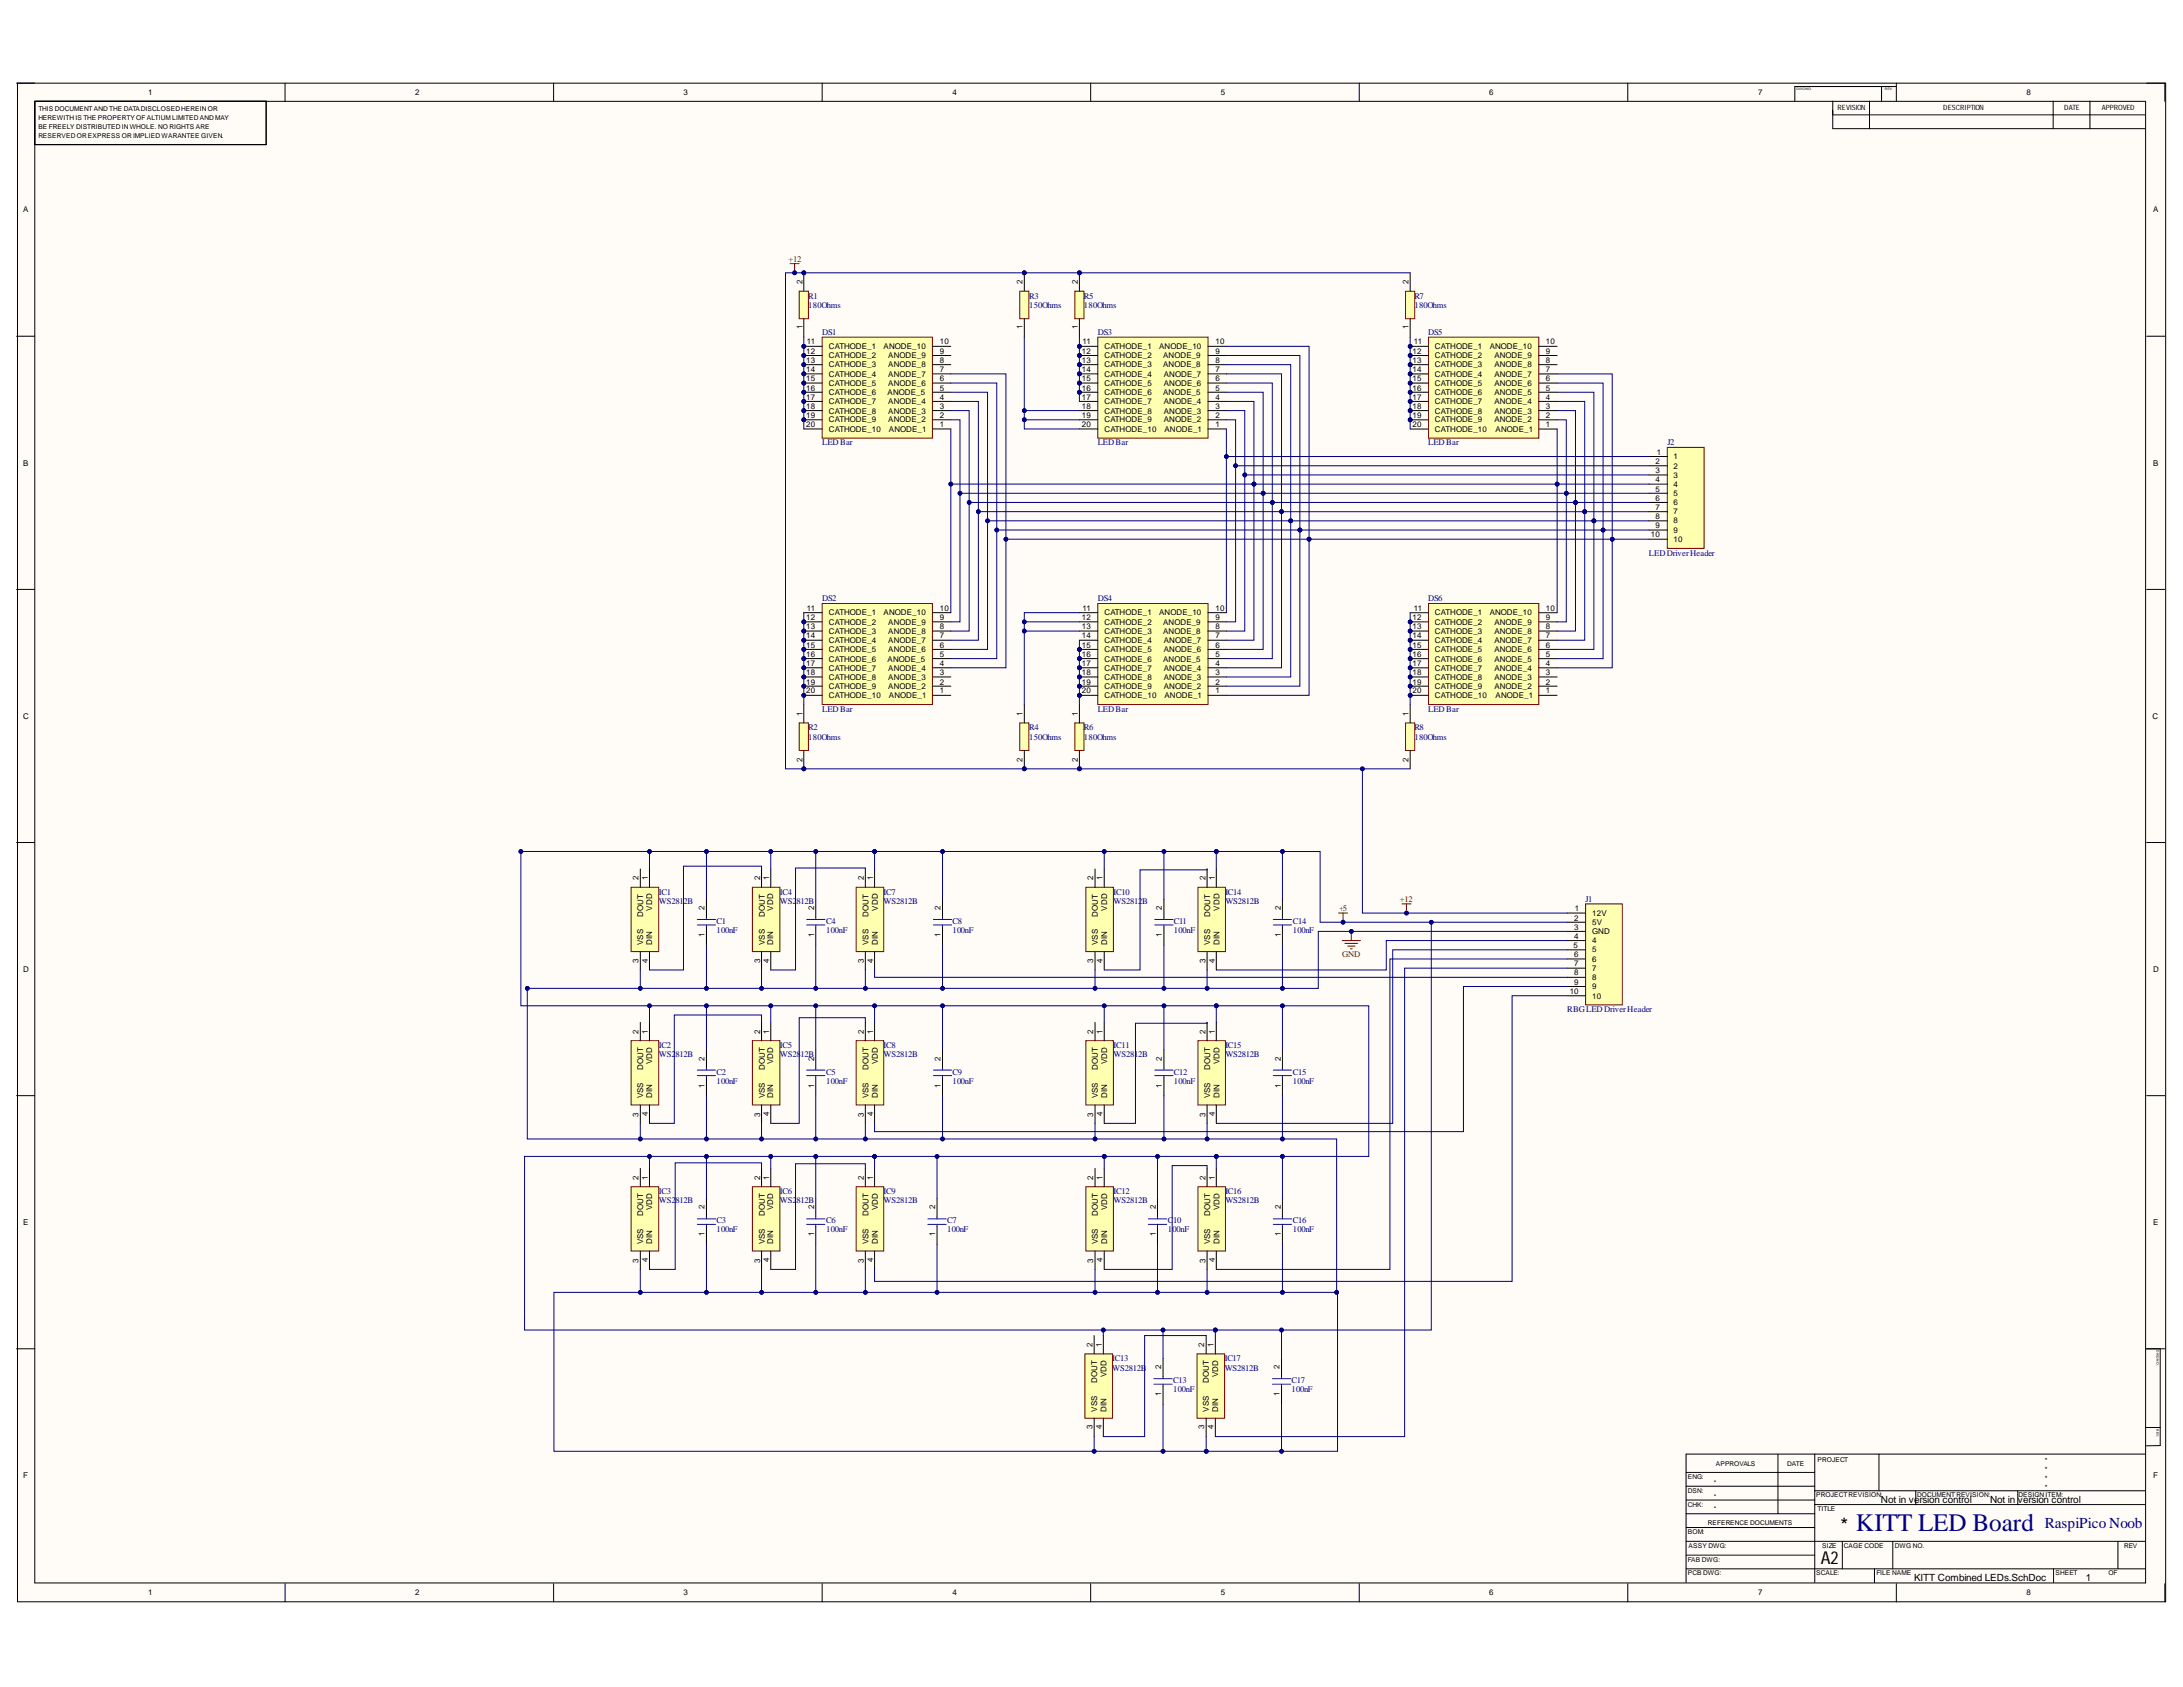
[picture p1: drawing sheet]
<svg xmlns="http://www.w3.org/2000/svg" width="279mm" height="216mm" viewBox="0 0 279 216" stroke-linecap="round" stroke-linejoin="round" font-family="sans-serif">
<defs><g id="words">
<text font-size="3.2" fill="#000080" x="237.5" y="195.9">KITT LED Board</text>
<text font-size="2.5" x="235.6" y="196">*</text>
<text font-size="2.3" x="233" y="200.2">A2</text>
<text font-size="1.9" fill="#000080" x="261.7" y="195.5">RaspiPico Noob</text>
<g font-size="1.3">
<text x="240.7" y="192.4">Not in version control</text>
<text x="254.7" y="192.4">Not in version control</text>
<text x="245" y="202.3">KITT Combined LEDs.SchDoc</text>
<text x="267" y="202.3">1</text>
</g>
<g font-size="1.1" fill="#800000">
<text x="100.9" y="33.5">+12</text>
<text x="171.4" y="116.6">+5</text>
<text x="179.2" y="115.4">+12</text>
<text x="171.8" y="122.5">GND</text>
</g>
<g font-size="1.1" fill="#000080">
<text x="103.5" y="38.2">R1</text>
<text x="103.5" y="39.4">180Ohms</text>
<text x="131.7" y="38.2">R3</text>
<text x="131.7" y="39.4">150Ohms</text>
<text x="138.7" y="38.2">R5</text>
<text x="138.7" y="39.4">180Ohms</text>
<text x="181" y="38.2">R7</text>
<text x="181" y="39.4">180Ohms</text>
<text x="105.2" y="42.9">DS1</text>
<text x="140.5" y="42.9">DS3</text>
<text x="182.8" y="42.9">DS5</text>
<text x="105.2" y="57">LEDBar</text>
<text x="140.5" y="57">LEDBar</text>
<text x="182.8" y="57">LEDBar</text>
<text x="213.4" y="57">J2</text>
<text x="211.1" y="71.1">LEDDriverHeader</text>
<text x="105.2" y="77">DS2</text>
<text x="140.5" y="77">DS4</text>
<text x="182.8" y="77">DS6</text>
<text x="103.5" y="93.5">R2</text>
<text x="103.5" y="94.6">180Ohms</text>
<text x="105.2" y="91.1">LEDBar</text>
<text x="131.7" y="93.5">R4</text>
<text x="131.7" y="94.6">150Ohms</text>
<text x="138.7" y="93.5">R6</text>
<text x="138.7" y="94.6">180Ohms</text>
<text x="140.5" y="91.1">LEDBar</text>
<text x="181" y="93.5">R8</text>
<text x="181" y="94.6">180Ohms</text>
<text x="182.8" y="91.1">LEDBar</text>
<text x="84.3" y="114.5">IC1</text>
<text x="84.3" y="115.7">WS2812B</text>
<text x="91.7" y="118.2">C1</text>
<text x="91.7" y="119.4">100nF</text>
<text x="99.8" y="114.5">IC4</text>
<text x="99.8" y="115.7">WS2</text>
<text x="101.9" y="115.7">812B</text>
<text x="105.7" y="118.2">C4</text>
<text x="105.7" y="119.4">100nF</text>
<text x="113.1" y="114.5">IC7</text>
<text x="113.1" y="115.7">WS2812B</text>
<text x="121.9" y="118.2">C8</text>
<text x="121.9" y="119.4">100nF</text>
<text x="142.5" y="114.5">IC10</text>
<text x="142.5" y="115.7">WS2812</text>
<text x="146.2" y="115.7">B</text>
<text x="150.2" y="118.2">C11</text>
<text x="150.2" y="119.4">100nF</text>
<text x="156.8" y="114.5">IC14</text>
<text x="156.8" y="115.7">WS2812B</text>
<text x="165.5" y="118.2">C14</text>
<text x="165.5" y="119.4">100nF</text>
<text x="202.9" y="115.4">J1</text>
<text x="200.6" y="129.6">RBGLEDDriverHeader</text>
<text x="84.3" y="134.1">IC2</text>
<text x="84.3" y="135.3">WS2</text>
<text x="86.5" y="135.3">812B</text>
<text x="91.7" y="137.5">C2</text>
<text x="99.8" y="134.1">IC5</text>
<text x="99.8" y="135.3">WS28</text>
<text x="102.4" y="135.3">12B</text>
<text x="105.7" y="137.5">C5</text>
<text x="113.1" y="134.1">IC8</text>
<text x="113.1" y="135.3">WS2812B</text>
<text x="121.9" y="137.5">C9</text>
<text x="142.5" y="134.1">IC11</text>
<text x="142.5" y="135.3">WS2812B</text>
<text x="150.2" y="137.5">C12</text>
<text x="156.8" y="134.1">IC15</text>
<text x="156.8" y="135.3">WS2812B</text>
<text x="165.5" y="137.5">C15</text>
<text x="91.7" y="138.7">100nF</text>
<text x="105.7" y="138.7">100nF</text>
<text x="121.9" y="138.7">100nF</text>
<text x="150.2" y="138.7">100nF</text>
<text x="165.5" y="138.7">100nF</text>
<text x="84.3" y="152.8">IC3</text>
<text x="84.3" y="154">WS2</text>
<text x="86.5" y="154">812B</text>
<text x="99.8" y="152.8">IC6</text>
<text x="99.8" y="154">WS2</text>
<text x="101.9" y="154">812B</text>
<text x="113.1" y="152.8">IC9</text>
<text x="113.1" y="154">WS2812B</text>
<text x="142.5" y="152.8">IC12</text>
<text x="142.5" y="154">WS2812B</text>
<text x="156.8" y="152.8">IC16</text>
<text x="156.8" y="154">WS2812B</text>
<text x="91.7" y="156.5">C3</text>
<text x="91.7" y="157.7">100nF</text>
<text x="105.7" y="156.5">C6</text>
<text x="105.7" y="157.7">100nF</text>
<text x="121.2" y="156.5">C7</text>
<text x="121.2" y="157.7">100nF</text>
<text x="149.5" y="156.5">C</text>
<text x="149.5" y="157.7">1</text>
<text x="150.1" y="157.7">00nF</text>
<text x="150.1" y="156.5">10</text>
<text x="165.5" y="156.5">C16</text>
<text x="165.5" y="157.7">100nF</text>
<text x="142.4" y="174.2">IC13</text>
<text x="142.4" y="175.4">WS2812B</text>
<text x="150.1" y="177">C13</text>
<text x="150.1" y="178.2">100nF</text>
<text x="156.7" y="174.2">IC17</text>
<text x="156.7" y="175.4">WS2812B</text>
<text x="165.3" y="177">C17</text>
<text x="165.3" y="178.2">100nF</text>
</g>
<g font-size="1">
<text x="18.9" y="12.2">1</text>
<text x="53.1" y="12.2">2</text>
<text x="87.5" y="12.2">3</text>
<text x="121.9" y="12.2">4</text>
<text x="156.2" y="12.2">5</text>
<text x="190.6" y="12.2">6</text>
<text x="225" y="12.2">7</text>
<text x="259.4" y="12.2">8</text>
<text x="3" y="27.2">A</text>
<text x="275.6" y="27.2">A</text>
<text x="102.7" y="36.3" transform="rotate(-90 102.7 36.3)">2</text>
<text x="130.9" y="36.3" transform="rotate(-90 130.9 36.3)">2</text>
<text x="138" y="36.3" transform="rotate(-90 138 36.3)">2</text>
<text x="180.3" y="36.3" transform="rotate(-90 180.3 36.3)">2</text>
<text x="102.7" y="42.1" transform="rotate(-90 102.7 42.1)">1</text>
<text x="103.2" y="47.6">14</text>
<text x="103.2" y="46.4">13</text>
<text x="103.2" y="45.3">12</text>
<text x="103.3" y="44.1">11</text>
<text x="106.1" y="47">CATHODE_3</text>
<text x="106.1" y="45.8">CATHODE_2</text>
<text x="106.1" y="44.7">CATHODE_1</text>
<text x="113.1" y="44.7">ANODE_10</text>
<text x="113.7" y="47">ANODE_8</text>
<text x="113.7" y="45.8">ANODE_9</text>
<text x="120.3" y="47.6">7</text>
<text x="120.3" y="46.4">8</text>
<text x="120.3" y="45.3">9</text>
<text x="120.3" y="44.1">10</text>
<text x="130.9" y="42.1" transform="rotate(-90 130.9 42.1)">1</text>
<text x="138" y="42.1" transform="rotate(-90 138 42.1)">1</text>
<text x="138.5" y="47.6">14</text>
<text x="138.5" y="46.4">13</text>
<text x="138.5" y="45.3">12</text>
<text x="138.6" y="44.1">11</text>
<text x="141.4" y="47">CATHODE_3</text>
<text x="141.4" y="45.8">CATHODE_2</text>
<text x="141.4" y="44.7">CATHODE_1</text>
<text x="148.4" y="44.7">ANODE_10</text>
<text x="148.9" y="47">ANODE_8</text>
<text x="148.9" y="45.8">ANODE_9</text>
<text x="155.6" y="47.6">7</text>
<text x="155.6" y="46.4">8</text>
<text x="155.6" y="45.3">9</text>
<text x="155.6" y="44.1">10</text>
<text x="180.3" y="42.1" transform="rotate(-90 180.3 42.1)">1</text>
<text x="180.8" y="47.6">14</text>
<text x="180.8" y="46.4">13</text>
<text x="180.8" y="45.3">12</text>
<text x="180.9" y="44.1">11</text>
<text x="183.6" y="47">CATHODE_3</text>
<text x="183.6" y="45.8">CATHODE_2</text>
<text x="183.6" y="44.7">CATHODE_1</text>
<text x="190.7" y="44.7">ANODE_10</text>
<text x="191.3" y="47">ANODE_8</text>
<text x="191.3" y="45.8">ANODE_9</text>
<text x="197.9" y="47.6">7</text>
<text x="197.9" y="46.4">8</text>
<text x="197.9" y="45.3">9</text>
<text x="197.9" y="44.1">10</text>
<text x="103.2" y="53.5">19</text>
<text x="103.2" y="52.4">18</text>
<text x="103.2" y="51.2">17</text>
<text x="103.2" y="50">16</text>
<text x="103.2" y="48.8">15</text>
<text x="106.1" y="52.9">CATHODE_8</text>
<text x="106.1" y="51.8">CATHODE_7</text>
<text x="106.1" y="50.6">CATHODE_6</text>
<text x="106.1" y="49.4">CATHODE_5</text>
<text x="106.1" y="48.2">CATHODE_4</text>
<text x="113.6" y="50.6">ANODE_5</text>
<text x="113.7" y="52.9">ANODE_3</text>
<text x="113.7" y="51.8">ANODE_4</text>
<text x="113.7" y="49.4">ANODE_6</text>
<text x="113.7" y="48.2">ANODE_7</text>
<text x="120.3" y="53.5">2</text>
<text x="120.3" y="52.4">3</text>
<text x="120.3" y="51.2">4</text>
<text x="120.3" y="50">5</text>
<text x="120.3" y="48.8">6</text>
<text x="138.5" y="53.5">19</text>
<text x="138.5" y="52.4">18</text>
<text x="138.5" y="51.2">17</text>
<text x="138.5" y="50">16</text>
<text x="138.5" y="48.8">15</text>
<text x="141.4" y="52.9">CATHODE_8</text>
<text x="141.4" y="51.8">CATHODE_7</text>
<text x="141.4" y="50.6">CATHODE_6</text>
<text x="141.4" y="49.4">CATHODE_5</text>
<text x="141.4" y="48.2">CATHODE_4</text>
<text x="148.9" y="50.6">ANODE_5</text>
<text x="149" y="52.9">ANODE_3</text>
<text x="149" y="51.8">ANODE_4</text>
<text x="149" y="49.4">ANODE_6</text>
<text x="149" y="48.2">ANODE_7</text>
<text x="155.6" y="53.5">2</text>
<text x="155.6" y="52.4">3</text>
<text x="155.6" y="51.2">4</text>
<text x="155.6" y="50">5</text>
<text x="155.6" y="48.8">6</text>
<text x="180.8" y="53.5">19</text>
<text x="180.8" y="52.4">18</text>
<text x="180.8" y="51.2">17</text>
<text x="180.8" y="50">16</text>
<text x="180.8" y="48.8">15</text>
<text x="183.6" y="52.9">CATHODE_8</text>
<text x="183.6" y="51.8">CATHODE_7</text>
<text x="183.6" y="50.6">CATHODE_6</text>
<text x="183.6" y="49.4">CATHODE_5</text>
<text x="183.6" y="48.2">CATHODE_4</text>
<text x="191.3" y="52.9">ANODE_3</text>
<text x="191.3" y="51.8">ANODE_4</text>
<text x="191.3" y="50.6">ANODE_5</text>
<text x="191.3" y="49.4">ANODE_6</text>
<text x="191.3" y="48.2">ANODE_7</text>
<text x="197.9" y="53.5">2</text>
<text x="197.9" y="52.4">3</text>
<text x="197.9" y="51.2">4</text>
<text x="197.9" y="50">5</text>
<text x="197.9" y="48.8">6</text>
<text x="3" y="59.6">B</text>
<text x="103.2" y="54.6">20</text>
<text x="106.1" y="55.2">CATHODE_10</text>
<text x="106.1" y="54">CATHODE_9</text>
<text x="113.7" y="54">ANODE_2</text>
<text x="113.8" y="55.2">ANODE_1</text>
<text x="120.3" y="54.6">1</text>
<text x="138.5" y="54.6">20</text>
<text x="141.4" y="55.2">CATHODE_10</text>
<text x="141.4" y="54">CATHODE_9</text>
<text x="149" y="54">ANODE_2</text>
<text x="149" y="55.2">ANODE_1</text>
<text x="155.6" y="54.6">1</text>
<text x="180.8" y="54.6">20</text>
<text x="183.6" y="55.2">CATHODE_10</text>
<text x="183.6" y="54">CATHODE_9</text>
<text x="191.3" y="54">ANODE_2</text>
<text x="191.4" y="55.2">ANODE_1</text>
<text x="197.9" y="54.6">1</text>
<text x="211.9" y="59.4">2</text>
<text x="212.1" y="58.2">1</text>
<text x="214.2" y="58.8">1</text>
<text x="214.2" y="60">2</text>
<text x="275.6" y="59.6">B</text>
<text x="211.9" y="60.6">3</text>
<text x="211.9" y="61.7">4</text>
<text x="211.9" y="62.9">5</text>
<text x="211.9" y="64.1">6</text>
<text x="211.9" y="65.2">7</text>
<text x="214.2" y="61.2">3</text>
<text x="214.2" y="62.3">4</text>
<text x="214.2" y="63.5">5</text>
<text x="214.2" y="64.6">6</text>
<text x="214.2" y="65.8">7</text>
<text x="211.3" y="68.8">10</text>
<text x="211.9" y="66.4">8</text>
<text x="211.9" y="67.6">9</text>
<text x="214.2" y="67">8</text>
<text x="214.2" y="68.2">9</text>
<text x="214.2" y="69.4">10</text>
<text x="103.2" y="82.9">15</text>
<text x="103.2" y="81.7">14</text>
<text x="103.2" y="80.5">13</text>
<text x="103.2" y="79.3">12</text>
<text x="103.3" y="78.2">11</text>
<text x="106.1" y="83.5">CATHODE_5</text>
<text x="106.1" y="82.3">CATHODE_4</text>
<text x="106.1" y="81.1">CATHODE_3</text>
<text x="106.1" y="79.9">CATHODE_2</text>
<text x="106.1" y="78.7">CATHODE_1</text>
<text x="113.1" y="78.7">ANODE_10</text>
<text x="113.7" y="83.5">ANODE_6</text>
<text x="113.7" y="82.3">ANODE_7</text>
<text x="113.7" y="81.1">ANODE_8</text>
<text x="113.7" y="79.9">ANODE_9</text>
<text x="120.3" y="82.9">6</text>
<text x="120.3" y="81.7">7</text>
<text x="120.3" y="80.5">8</text>
<text x="120.3" y="79.3">9</text>
<text x="120.3" y="78.2">10</text>
<text x="138.5" y="82.9">15</text>
<text x="138.5" y="81.7">14</text>
<text x="138.5" y="80.5">13</text>
<text x="138.5" y="79.3">12</text>
<text x="138.6" y="78.2">11</text>
<text x="141.4" y="83.5">CATHODE_5</text>
<text x="141.4" y="82.3">CATHODE_4</text>
<text x="141.4" y="81.1">CATHODE_3</text>
<text x="141.4" y="79.9">CATHODE_2</text>
<text x="141.4" y="78.7">CATHODE_1</text>
<text x="148.4" y="78.7">ANODE_10</text>
<text x="148.9" y="81.1">ANODE_8</text>
<text x="148.9" y="79.9">ANODE_9</text>
<text x="149" y="83.5">ANODE_6</text>
<text x="149" y="82.3">ANODE_7</text>
<text x="155.6" y="82.9">6</text>
<text x="155.6" y="81.7">7</text>
<text x="155.6" y="80.5">8</text>
<text x="155.6" y="79.3">9</text>
<text x="155.6" y="78.2">10</text>
<text x="180.8" y="82.9">15</text>
<text x="180.8" y="81.7">14</text>
<text x="180.8" y="80.5">13</text>
<text x="180.8" y="79.3">12</text>
<text x="180.9" y="78.2">11</text>
<text x="183.6" y="83.5">CATHODE_5</text>
<text x="183.6" y="82.3">CATHODE_4</text>
<text x="183.6" y="81.1">CATHODE_3</text>
<text x="183.6" y="79.9">CATHODE_2</text>
<text x="183.6" y="78.7">CATHODE_1</text>
<text x="190.7" y="78.7">ANODE_10</text>
<text x="191.3" y="83.5">ANODE_6</text>
<text x="191.3" y="82.3">ANODE_7</text>
<text x="191.3" y="81.1">ANODE_8</text>
<text x="191.3" y="79.9">ANODE_9</text>
<text x="197.9" y="82.9">6</text>
<text x="197.9" y="81.7">7</text>
<text x="197.9" y="80.5">8</text>
<text x="197.9" y="79.3">9</text>
<text x="197.9" y="78.2">10</text>
<text x="103.2" y="88.7">20</text>
<text x="103.2" y="87.6">19</text>
<text x="103.2" y="86.4">18</text>
<text x="103.2" y="85.3">17</text>
<text x="103.2" y="84.1">16</text>
<text x="106.1" y="89.3">CATHODE_10</text>
<text x="106.1" y="88.1">CATHODE_9</text>
<text x="106.1" y="87">CATHODE_8</text>
<text x="106.1" y="85.8">CATHODE_7</text>
<text x="106.1" y="84.7">CATHODE_6</text>
<text x="113.6" y="84.7">ANODE_5</text>
<text x="113.7" y="88.1">ANODE_2</text>
<text x="113.7" y="87">ANODE_3</text>
<text x="113.7" y="85.8">ANODE_4</text>
<text x="113.8" y="89.3">ANODE_1</text>
<text x="120.3" y="88.7">1</text>
<text x="120.3" y="87.6">2</text>
<text x="120.3" y="86.4">3</text>
<text x="120.3" y="85.3">4</text>
<text x="120.3" y="84.1">5</text>
<text x="138.5" y="88.7">20</text>
<text x="138.5" y="87.6">19</text>
<text x="138.5" y="86.4">18</text>
<text x="138.5" y="85.3">17</text>
<text x="138.5" y="84.1">16</text>
<text x="141.4" y="89.3">CATHODE_10</text>
<text x="141.4" y="88.1">CATHODE_9</text>
<text x="141.4" y="87">CATHODE_8</text>
<text x="141.4" y="85.8">CATHODE_7</text>
<text x="141.4" y="84.7">CATHODE_6</text>
<text x="148.9" y="84.7">ANODE_5</text>
<text x="149" y="88.1">ANODE_2</text>
<text x="149" y="87">ANODE_3</text>
<text x="149" y="85.8">ANODE_4</text>
<text x="149" y="89.3">ANODE_1</text>
<text x="155.6" y="88.7">1</text>
<text x="155.6" y="87.6">2</text>
<text x="155.6" y="86.4">3</text>
<text x="155.6" y="85.3">4</text>
<text x="155.6" y="84.1">5</text>
<text x="180.8" y="88.7">20</text>
<text x="180.8" y="87.6">19</text>
<text x="180.8" y="86.4">18</text>
<text x="180.8" y="85.3">17</text>
<text x="180.8" y="84.1">16</text>
<text x="183.6" y="89.3">CATHODE_10</text>
<text x="183.6" y="88.1">CATHODE_9</text>
<text x="183.6" y="87">CATHODE_8</text>
<text x="183.6" y="85.8">CATHODE_7</text>
<text x="183.6" y="84.7">CATHODE_6</text>
<text x="191.3" y="88.1">ANODE_2</text>
<text x="191.3" y="87">ANODE_3</text>
<text x="191.3" y="85.8">ANODE_4</text>
<text x="191.3" y="84.7">ANODE_5</text>
<text x="191.4" y="89.3">ANODE_1</text>
<text x="197.9" y="88.7">1</text>
<text x="197.9" y="87.6">2</text>
<text x="197.9" y="86.4">3</text>
<text x="197.9" y="85.3">4</text>
<text x="197.9" y="84.1">5</text>
<text x="3" y="92">C</text>
<text x="102.7" y="91.6" transform="rotate(-90 102.7 91.6)">1</text>
<text x="130.9" y="91.6" transform="rotate(-90 130.9 91.6)">1</text>
<text x="138" y="91.6" transform="rotate(-90 138 91.6)">1</text>
<text x="180.3" y="91.6" transform="rotate(-90 180.3 91.6)">1</text>
<text x="275.5" y="92">C</text>
<text x="102.7" y="97.5" transform="rotate(-90 102.7 97.5)">2</text>
<text x="130.9" y="97.5" transform="rotate(-90 130.9 97.5)">2</text>
<text x="138" y="97.5" transform="rotate(-90 138 97.5)">2</text>
<text x="180.3" y="97.5" transform="rotate(-90 180.3 97.5)">2</text>
<text x="81.7" y="112.6" transform="rotate(-90 81.7 112.6)">2</text>
<text x="82.9" y="112.6" transform="rotate(-90 82.9 112.6)">1</text>
<text x="97.3" y="112.7" transform="rotate(-90 97.3 112.7)">2</text>
<text x="98.5" y="112.7" transform="rotate(-90 98.5 112.7)">1</text>
<text x="110.6" y="112.7" transform="rotate(-90 110.6 112.7)">2</text>
<text x="111.7" y="112.7" transform="rotate(-90 111.7 112.7)">1</text>
<text x="139.9" y="112.6" transform="rotate(-90 139.9 112.6)">2</text>
<text x="141.1" y="112.6" transform="rotate(-90 141.1 112.6)">1</text>
<text x="154.3" y="112.7" transform="rotate(-90 154.3 112.7)">2</text>
<text x="155.5" y="112.7" transform="rotate(-90 155.5 112.7)">1</text>
<text x="82.3" y="117.3" transform="rotate(-90 82.3 117.3)">DOUT</text>
<text x="83.5" y="116.5" transform="rotate(-90 83.5 116.5)">VDD</text>
<text x="90.2" y="119.9" transform="rotate(-90 90.2 119.9)">1</text>
<text x="90.2" y="116.5" transform="rotate(-90 90.2 116.5)">2</text>
<text x="97.9" y="117.3" transform="rotate(-90 97.9 117.3)">DOUT</text>
<text x="99" y="116.5" transform="rotate(-90 99 116.5)">VDD</text>
<text x="104.2" y="119.9" transform="rotate(-90 104.2 119.9)">1</text>
<text x="104.2" y="116.5" transform="rotate(-90 104.2 116.5)">2</text>
<text x="111.2" y="117.3" transform="rotate(-90 111.2 117.3)">DOUT</text>
<text x="112.3" y="116.5" transform="rotate(-90 112.3 116.5)">VDD</text>
<text x="120.4" y="119.9" transform="rotate(-90 120.4 119.9)">1</text>
<text x="120.4" y="116.5" transform="rotate(-90 120.4 116.5)">2</text>
<text x="140.5" y="117.3" transform="rotate(-90 140.5 117.3)">DOUT</text>
<text x="141.7" y="116.5" transform="rotate(-90 141.7 116.5)">VDD</text>
<text x="148.7" y="119.9" transform="rotate(-90 148.7 119.9)">1</text>
<text x="148.7" y="116.5" transform="rotate(-90 148.7 116.5)">2</text>
<text x="154.9" y="117.3" transform="rotate(-90 154.9 117.3)">DOUT</text>
<text x="156.1" y="116.5" transform="rotate(-90 156.1 116.5)">VDD</text>
<text x="163.9" y="119.9" transform="rotate(-90 163.9 119.9)">1</text>
<text x="163.9" y="116.5" transform="rotate(-90 163.9 116.5)">2</text>
<text x="201.5" y="117.8">2</text>
<text x="201.5" y="119">3</text>
<text x="201.6" y="116.6">1</text>
<text x="203.8" y="117.2">12V</text>
<text x="203.8" y="118.4">5V</text>
<text x="203.8" y="119.6">GND</text>
<text x="3" y="124.4">D</text>
<text x="81.7" y="123.2" transform="rotate(-90 81.7 123.2)">3</text>
<text x="82.3" y="120.9" transform="rotate(-90 82.3 120.9)">VSS</text>
<text x="82.9" y="123.2" transform="rotate(-90 82.9 123.2)">4</text>
<text x="83.5" y="120.9" transform="rotate(-90 83.5 120.9)">DIN</text>
<text x="97.3" y="123.2" transform="rotate(-90 97.3 123.2)">3</text>
<text x="97.9" y="120.9" transform="rotate(-90 97.9 120.9)">VSS</text>
<text x="98.5" y="123.2" transform="rotate(-90 98.5 123.2)">4</text>
<text x="99" y="120.9" transform="rotate(-90 99 120.9)">DIN</text>
<text x="110.6" y="123.2" transform="rotate(-90 110.6 123.2)">3</text>
<text x="111.2" y="120.9" transform="rotate(-90 111.2 120.9)">VSS</text>
<text x="111.7" y="123.2" transform="rotate(-90 111.7 123.2)">4</text>
<text x="112.3" y="120.9" transform="rotate(-90 112.3 120.9)">DIN</text>
<text x="139.9" y="123.2" transform="rotate(-90 139.9 123.2)">3</text>
<text x="140.5" y="120.9" transform="rotate(-90 140.5 120.9)">VSS</text>
<text x="141.1" y="123.2" transform="rotate(-90 141.1 123.2)">4</text>
<text x="141.7" y="120.9" transform="rotate(-90 141.7 120.9)">DIN</text>
<text x="154.3" y="123.2" transform="rotate(-90 154.3 123.2)">3</text>
<text x="154.9" y="120.9" transform="rotate(-90 154.9 120.9)">VSS</text>
<text x="155.5" y="123.2" transform="rotate(-90 155.5 123.2)">4</text>
<text x="156.1" y="120.9" transform="rotate(-90 156.1 120.9)">DIN</text>
<text x="201.4" y="121.3">5</text>
<text x="201.5" y="120.2">4</text>
<text x="201.5" y="122.5">6</text>
<text x="201.5" y="123.6">7</text>
<text x="201.5" y="124.8">8</text>
<text x="203.8" y="120.7">4</text>
<text x="203.8" y="121.9">5</text>
<text x="203.8" y="123.1">6</text>
<text x="203.8" y="124.2">7</text>
<text x="203.8" y="125.4">8</text>
<text x="275.6" y="124.4">D</text>
<text x="200.9" y="127.2">10</text>
<text x="201.5" y="126">9</text>
<text x="203.8" y="126.6">9</text>
<text x="203.8" y="127.8">10</text>
<text x="81.7" y="132.3" transform="rotate(-90 81.7 132.3)">2</text>
<text x="82.3" y="136.9" transform="rotate(-90 82.3 136.9)">DOUT</text>
<text x="82.9" y="132.3" transform="rotate(-90 82.9 132.3)">1</text>
<text x="83.5" y="136.2" transform="rotate(-90 83.5 136.2)">VDD</text>
<text x="90.2" y="135.7" transform="rotate(-90 90.2 135.7)">2</text>
<text x="97.3" y="132.3" transform="rotate(-90 97.3 132.3)">2</text>
<text x="97.9" y="136.9" transform="rotate(-90 97.9 136.9)">DOUT</text>
<text x="98.5" y="132.3" transform="rotate(-90 98.5 132.3)">1</text>
<text x="99" y="136.2" transform="rotate(-90 99 136.2)">VDD</text>
<text x="104.2" y="135.7" transform="rotate(-90 104.2 135.7)">2</text>
<text x="110.6" y="132.3" transform="rotate(-90 110.6 132.3)">2</text>
<text x="111.2" y="136.9" transform="rotate(-90 111.2 136.9)">DOUT</text>
<text x="111.7" y="132.3" transform="rotate(-90 111.7 132.3)">1</text>
<text x="112.3" y="136.2" transform="rotate(-90 112.3 136.2)">VDD</text>
<text x="120.4" y="135.7" transform="rotate(-90 120.4 135.7)">2</text>
<text x="139.9" y="132.3" transform="rotate(-90 139.9 132.3)">2</text>
<text x="140.5" y="136.9" transform="rotate(-90 140.5 136.9)">DOUT</text>
<text x="141.1" y="132.3" transform="rotate(-90 141.1 132.3)">1</text>
<text x="141.7" y="136.2" transform="rotate(-90 141.7 136.2)">VDD</text>
<text x="148.7" y="135.7" transform="rotate(-90 148.7 135.7)">2</text>
<text x="154.3" y="132.3" transform="rotate(-90 154.3 132.3)">2</text>
<text x="154.9" y="136.9" transform="rotate(-90 154.9 136.9)">DOUT</text>
<text x="155.5" y="132.3" transform="rotate(-90 155.5 132.3)">1</text>
<text x="156.1" y="136.2" transform="rotate(-90 156.1 136.2)">VDD</text>
<text x="163.9" y="135.7" transform="rotate(-90 163.9 135.7)">2</text>
<text x="81.7" y="142.9" transform="rotate(-90 81.7 142.9)">3</text>
<text x="82.3" y="140.6" transform="rotate(-90 82.3 140.6)">VSS</text>
<text x="82.9" y="142.8" transform="rotate(-90 82.9 142.8)">4</text>
<text x="83.5" y="140.6" transform="rotate(-90 83.5 140.6)">DIN</text>
<text x="90.2" y="139.2" transform="rotate(-90 90.2 139.2)">1</text>
<text x="97.3" y="142.9" transform="rotate(-90 97.3 142.9)">3</text>
<text x="97.9" y="140.6" transform="rotate(-90 97.9 140.6)">VSS</text>
<text x="98.5" y="142.8" transform="rotate(-90 98.5 142.8)">4</text>
<text x="99" y="140.6" transform="rotate(-90 99 140.6)">DIN</text>
<text x="104.2" y="139.2" transform="rotate(-90 104.2 139.2)">1</text>
<text x="110.6" y="142.9" transform="rotate(-90 110.6 142.9)">3</text>
<text x="111.2" y="140.6" transform="rotate(-90 111.2 140.6)">VSS</text>
<text x="111.7" y="142.8" transform="rotate(-90 111.7 142.8)">4</text>
<text x="112.3" y="140.6" transform="rotate(-90 112.3 140.6)">DIN</text>
<text x="120.4" y="139.2" transform="rotate(-90 120.4 139.2)">1</text>
<text x="139.9" y="142.9" transform="rotate(-90 139.9 142.9)">3</text>
<text x="140.5" y="140.6" transform="rotate(-90 140.5 140.6)">VSS</text>
<text x="141.1" y="142.8" transform="rotate(-90 141.1 142.8)">4</text>
<text x="141.7" y="140.6" transform="rotate(-90 141.7 140.6)">DIN</text>
<text x="148.7" y="139.2" transform="rotate(-90 148.7 139.2)">1</text>
<text x="154.3" y="142.9" transform="rotate(-90 154.3 142.9)">3</text>
<text x="154.9" y="140.6" transform="rotate(-90 154.9 140.6)">VSS</text>
<text x="155.5" y="142.8" transform="rotate(-90 155.5 142.8)">4</text>
<text x="156.1" y="140.6" transform="rotate(-90 156.1 140.6)">DIN</text>
<text x="163.9" y="139.2" transform="rotate(-90 163.9 139.2)">1</text>
<text x="81.7" y="151" transform="rotate(-90 81.7 151)">2</text>
<text x="82.3" y="155.6" transform="rotate(-90 82.3 155.6)">DOUT</text>
<text x="82.9" y="151" transform="rotate(-90 82.9 151)">1</text>
<text x="83.5" y="154.9" transform="rotate(-90 83.5 154.9)">VDD</text>
<text x="90.2" y="154.8" transform="rotate(-90 90.2 154.8)">2</text>
<text x="97.3" y="151" transform="rotate(-90 97.3 151)">2</text>
<text x="97.9" y="155.6" transform="rotate(-90 97.9 155.6)">DOUT</text>
<text x="98.5" y="151" transform="rotate(-90 98.5 151)">1</text>
<text x="99" y="154.9" transform="rotate(-90 99 154.9)">VDD</text>
<text x="104.2" y="154.8" transform="rotate(-90 104.2 154.8)">2</text>
<text x="110.6" y="151" transform="rotate(-90 110.6 151)">2</text>
<text x="111.2" y="155.6" transform="rotate(-90 111.2 155.6)">DOUT</text>
<text x="111.7" y="151" transform="rotate(-90 111.7 151)">1</text>
<text x="112.3" y="154.9" transform="rotate(-90 112.3 154.9)">VDD</text>
<text x="119.7" y="154.8" transform="rotate(-90 119.7 154.8)">2</text>
<text x="139.9" y="151" transform="rotate(-90 139.9 151)">2</text>
<text x="140.5" y="155.6" transform="rotate(-90 140.5 155.6)">DOUT</text>
<text x="141.1" y="151" transform="rotate(-90 141.1 151)">1</text>
<text x="141.7" y="154.9" transform="rotate(-90 141.7 154.9)">VDD</text>
<text x="147.9" y="154.8" transform="rotate(-90 147.9 154.8)">2</text>
<text x="154.3" y="151" transform="rotate(-90 154.3 151)">2</text>
<text x="154.9" y="155.6" transform="rotate(-90 154.9 155.6)">DOUT</text>
<text x="155.5" y="151" transform="rotate(-90 155.5 151)">1</text>
<text x="156.1" y="154.9" transform="rotate(-90 156.1 154.9)">VDD</text>
<text x="163.9" y="154.8" transform="rotate(-90 163.9 154.8)">2</text>
<text x="3" y="156.8">E</text>
<text x="81.7" y="161.6" transform="rotate(-90 81.7 161.6)">3</text>
<text x="82.3" y="159.3" transform="rotate(-90 82.3 159.3)">VSS</text>
<text x="82.9" y="161.5" transform="rotate(-90 82.9 161.5)">4</text>
<text x="83.5" y="159.3" transform="rotate(-90 83.5 159.3)">DIN</text>
<text x="90.2" y="158.2" transform="rotate(-90 90.2 158.2)">1</text>
<text x="97.3" y="161.6" transform="rotate(-90 97.3 161.6)">3</text>
<text x="97.9" y="159.3" transform="rotate(-90 97.9 159.3)">VSS</text>
<text x="98.5" y="161.5" transform="rotate(-90 98.5 161.5)">4</text>
<text x="99" y="159.3" transform="rotate(-90 99 159.3)">DIN</text>
<text x="104.2" y="158.2" transform="rotate(-90 104.2 158.2)">1</text>
<text x="110.6" y="161.6" transform="rotate(-90 110.6 161.6)">3</text>
<text x="111.2" y="159.3" transform="rotate(-90 111.2 159.3)">VSS</text>
<text x="111.7" y="161.5" transform="rotate(-90 111.7 161.5)">4</text>
<text x="112.3" y="159.3" transform="rotate(-90 112.3 159.3)">DIN</text>
<text x="119.7" y="158.2" transform="rotate(-90 119.7 158.2)">1</text>
<text x="139.9" y="161.6" transform="rotate(-90 139.9 161.6)">3</text>
<text x="140.5" y="159.3" transform="rotate(-90 140.5 159.3)">VSS</text>
<text x="141.1" y="161.5" transform="rotate(-90 141.1 161.5)">4</text>
<text x="141.7" y="159.3" transform="rotate(-90 141.7 159.3)">DIN</text>
<text x="147.9" y="158.2" transform="rotate(-90 147.9 158.2)">1</text>
<text x="154.3" y="161.6" transform="rotate(-90 154.3 161.6)">3</text>
<text x="154.9" y="159.3" transform="rotate(-90 154.9 159.3)">VSS</text>
<text x="155.5" y="161.5" transform="rotate(-90 155.5 161.5)">4</text>
<text x="156.1" y="159.3" transform="rotate(-90 156.1 159.3)">DIN</text>
<text x="163.9" y="158.2" transform="rotate(-90 163.9 158.2)">1</text>
<text x="275.6" y="156.8">E</text>
<text x="139.8" y="172.4" transform="rotate(-90 139.8 172.4)">2</text>
<text x="141" y="172.4" transform="rotate(-90 141 172.4)">1</text>
<text x="154.1" y="172.4" transform="rotate(-90 154.1 172.4)">2</text>
<text x="155.3" y="172.4" transform="rotate(-90 155.3 172.4)">1</text>
<text x="140.4" y="177" transform="rotate(-90 140.4 177)">DOUT</text>
<text x="141.6" y="176.3" transform="rotate(-90 141.6 176.3)">VDD</text>
<text x="148.6" y="178.7" transform="rotate(-90 148.6 178.7)">1</text>
<text x="148.6" y="175.2" transform="rotate(-90 148.6 175.2)">2</text>
<text x="154.7" y="177" transform="rotate(-90 154.7 177)">DOUT</text>
<text x="155.9" y="176.3" transform="rotate(-90 155.9 176.3)">VDD</text>
<text x="163.8" y="178.7" transform="rotate(-90 163.8 178.7)">1</text>
<text x="163.8" y="175.2" transform="rotate(-90 163.8 175.2)">2</text>
<text x="139.8" y="182.9" transform="rotate(-90 139.8 182.9)">3</text>
<text x="140.4" y="180.6" transform="rotate(-90 140.4 180.6)">VSS</text>
<text x="141" y="182.9" transform="rotate(-90 141 182.9)">4</text>
<text x="141.6" y="180.6" transform="rotate(-90 141.6 180.6)">DIN</text>
<text x="154.1" y="182.9" transform="rotate(-90 154.1 182.9)">3</text>
<text x="154.7" y="180.6" transform="rotate(-90 154.7 180.6)">VSS</text>
<text x="155.3" y="182.9" transform="rotate(-90 155.3 182.9)">4</text>
<text x="155.9" y="180.6" transform="rotate(-90 155.9 180.6)">DIN</text>
<text x="3" y="189.2">F</text>
<text x="275.6" y="189.2">F</text>
<text x="18.9" y="204.2">1</text>
<text x="53.1" y="204.2">2</text>
<text x="87.5" y="204.2">3</text>
<text x="121.9" y="204.2">4</text>
<text x="156.2" y="204.2">5</text>
<text x="190.6" y="204.2">6</text>
<text x="225" y="204.2">7</text>
<text x="259.4" y="204.2">8</text>
</g>
<g font-size=".9">
<text x="235.2" y="14.1">REVISION</text>
<text x="248.7" y="14.1">DESCRIPTION</text>
<text x="264.2" y="14.1">DATE</text>
<text x="269" y="14.1">APPROVED</text>
<text x="261.7" y="189.5">*</text>
<text x="261.7" y="190.7">*</text>
<text x="261.7" y="187.2">*</text>
<text x="261.7" y="188.4">*</text>
</g>
<g font-size=".8">
<text x="4.9" y="14.2">THIS DOCUMENT AND THE DATADISCLOSED HEREIN OR</text>
<text x="4.9" y="15.3">HEREWITH IS THE PROPERTY OF ALTIUMLIMITED AND MAY</text>
<text x="4.9" y="16.5">BE FREELY DISTRIBUTED IN WHOLE. NO RIGHTS ARE</text>
<text x="4.9" y="17.6">RESERVED OR EXPRESS OR IMPLIED WARANTEE GIVEN.</text>
<text x="216" y="189.3">ENG:</text>
<text x="216" y="191.1">DSN:</text>
<text x="219.3" y="190">*</text>
<text x="219.3" y="191.8">*</text>
<text x="219.6" y="187.7">APPROVALS</text>
<text x="228.7" y="187.7">DATE</text>
<text x="232.5" y="191.6">PROJECT REVISION:</text>
<text x="232.6" y="187.1">PROJECT</text>
<text x="245.4" y="191.6">DOCUMENT REVISION:</text>
<text x="258.3" y="191.6">DESIGN ITEM:</text>
<text x="216" y="192.8">CHK:</text>
<text x="216" y="196.4">BOM:</text>
<text x="218.6" y="195.1">REFERENCE DOCUMENTS</text>
<text x="219.3" y="193.4">*</text>
<text x="232.6" y="193.4">TITLE</text>
<text x="216" y="199.8">FAB DWG:</text>
<text x="216" y="201.6">PCB DWG:</text>
<text x="216.1" y="198.2">ASSY DWG:</text>
<text x="232.5" y="201.6">SCALE:</text>
<text x="233.2" y="198.2">SIZE</text>
<text x="236" y="198.2">CAGE CODE</text>
<text x="240.2" y="201.6">FILE NAME</text>
<text x="242.5" y="198.2">DWG NO.</text>
<text x="263.1" y="201.6">SHEET</text>
<text x="269.8" y="201.6">OF</text>
<text x="271.9" y="198.2">REV</text>
</g>
<g font-size=".4">
<text x="229.9" y="11.5">DWG NO:</text>
<text x="241.3" y="11.5">REV:</text>
<text x="276" y="172.8" transform="rotate(90 276 172.8)">DWG NO:</text>
<text x="276" y="182.9" transform="rotate(90 276 182.9)">REV:</text>
</g>
</g></defs>
<g fill="#fffcf8">
<path d="M2.1 10.6h275v194.4h-275z" fill-rule="evenodd"/>
<path d="M4.5 13h270.3v189.7h-270.3z" fill-rule="evenodd"/>
</g>
<g fill="none" stroke="#000" stroke-width=".13">
<path d="M2.1 10.6h2.3M2.2 10.6h275v194.4h-275zM4.5 13h270.1v189.6h-270.1zM34.1 13v5.5h-29.6M36.5 10.6v2.4M70.9 10.6v2.4M105.2 10.6v2.4M139.6 10.6v2.4M174 10.6v2.4M208.3 10.6v2.4M234.6 12.9v3.6h39.9M234.6 14.7h39.9"/>
<path d="M239.3 12.9v3.6M240.8 11.1v1.8M242.7 11.1h-13v1.8M242.7 10.6v2.4M262.8 12.9v3.6M267.5 12.9v3.6M277.1 10.6v2.4M2.1 43h2.3M274.8 43h2.3M2.1 75.4h2.3M274.8 75.4h2.3M2.1 107.8h2.3"/>
<path d="M274.8 107.8h2.3M2.1 140.2h2.3M274.8 140.2h2.3M2.1 172.6h2.3M276.5 172.6v12.4h-1.9M277.1 172.6h-2.5M215.8 190.2h16.5M215.8 188.4h16.5M215.8 193.7h16.5M215.8 192h16.5M215.8 197.3h58.8M215.8 195.5h16.5"/>
<path d="M215.8 199h16.5M227.6 186.1v7.6M232.3 190.8h42.3M232.3 186.1v16.4M232.3 192.6h42.3M235.8 197.3v3.5M240.5 186.1v4.7M242.3 197.3v3.5M245.2 190.8v1.8M258.3 190.8v1.8M271.1 197.3v3.5M274.6 186.1h-58.8v16.4"/>
<path d="M274.6 182.7h1.9M36.5 202.7v2.3M70.9 202.7v2.3M105.2 202.7v2.3M139.6 202.7v2.3M174 202.7v2.3M208.3 202.7v2.3M215.8 200.8h58.8M239.9 200.8v1.7M242.7 202.7v2.3M262.8 200.8v1.7M277.1 202.7v2.3"/>
</g>
<circle cx="102.9" cy="53.7" r=".24" fill="#000080"/>
<circle cx="102.9" cy="53.7" r=".24" fill="none" stroke="#000080" stroke-width=".13"/>
<circle cx="102.9" cy="52.5" r=".23" fill="#000080"/>
<circle cx="102.9" cy="52.5" r=".23" fill="none" stroke="#000080" stroke-width=".13"/>
<circle cx="102.9" cy="51.4" r=".24" fill="#000080"/>
<circle cx="102.9" cy="51.4" r=".24" fill="none" stroke="#000080" stroke-width=".13"/>
<circle cx="102.9" cy="50.2" r=".24" fill="#000080"/>
<circle cx="102.9" cy="50.2" r=".24" fill="none" stroke="#000080" stroke-width=".13"/>
<circle cx="102.9" cy="49" r=".23" fill="#000080"/>
<circle cx="102.9" cy="49" r=".23" fill="none" stroke="#000080" stroke-width=".13"/>
<circle cx="102.9" cy="47.8" r=".24" fill="#000080"/>
<circle cx="102.9" cy="47.8" r=".24" fill="none" stroke="#000080" stroke-width=".13"/>
<circle cx="102.9" cy="46.7" r=".23" fill="#000080"/>
<circle cx="102.9" cy="46.7" r=".23" fill="none" stroke="#000080" stroke-width=".13"/>
<circle cx="102.9" cy="45.5" r=".24" fill="#000080"/>
<circle cx="102.9" cy="45.5" r=".24" fill="none" stroke="#000080" stroke-width=".13"/>
<circle cx="102.9" cy="44.3" r=".24" fill="#000080"/>
<circle cx="102.9" cy="44.3" r=".24" fill="none" stroke="#000080" stroke-width=".13"/>
<path d="M105.2 43.1h14.1v13h-14.1z" fill-rule="evenodd" fill="#ffffb0"/>
<path d="M105.2 43.1h14.1v13h-14.1z" fill="none" stroke="#800000" stroke-width=".13"/>
<path d="M102.9 54.9h2.3M102.9 53.7h2.3M119.3 54.9h2.4M119.3 53.7h2.4M119.3 52.5h2.4M119.3 51.4h2.4M119.3 50.2h2.4M119.3 49h2.4M119.3 47.8h2.4M119.3 46.7h2.4M119.3 45.5h2.4M119.3 44.3h2.4" fill="none" stroke="#000" stroke-width=".13"/>
<circle cx="102.9" cy="53.7" r=".24" fill="#000080"/>
<circle cx="102.9" cy="53.7" r=".24" fill="none" stroke="#000080" stroke-width=".13"/>
<path d="M102.9 52.5h2.3" fill="none" stroke="#000" stroke-width=".13"/>
<circle cx="102.9" cy="52.5" r=".23" fill="#000080"/>
<circle cx="102.9" cy="52.5" r=".23" fill="none" stroke="#000080" stroke-width=".13"/>
<path d="M102.9 51.4h2.3" fill="none" stroke="#000" stroke-width=".13"/>
<circle cx="102.9" cy="51.4" r=".24" fill="#000080"/>
<circle cx="102.9" cy="51.4" r=".24" fill="none" stroke="#000080" stroke-width=".13"/>
<path d="M102.9 50.2h2.3" fill="none" stroke="#000" stroke-width=".13"/>
<circle cx="102.9" cy="50.2" r=".24" fill="#000080"/>
<circle cx="102.9" cy="50.2" r=".24" fill="none" stroke="#000080" stroke-width=".13"/>
<path d="M102.9 49h2.3" fill="none" stroke="#000" stroke-width=".13"/>
<circle cx="102.9" cy="49" r=".23" fill="#000080"/>
<circle cx="102.9" cy="49" r=".23" fill="none" stroke="#000080" stroke-width=".13"/>
<path d="M102.9 47.8h2.3" fill="none" stroke="#000" stroke-width=".13"/>
<circle cx="102.9" cy="47.8" r=".24" fill="#000080"/>
<circle cx="102.9" cy="47.8" r=".24" fill="none" stroke="#000080" stroke-width=".13"/>
<path d="M102.9 46.7h2.3" fill="none" stroke="#000" stroke-width=".13"/>
<circle cx="102.9" cy="46.7" r=".23" fill="#000080"/>
<circle cx="102.9" cy="46.7" r=".23" fill="none" stroke="#000080" stroke-width=".13"/>
<path d="M102.9 45.5h2.3" fill="none" stroke="#000" stroke-width=".13"/>
<circle cx="102.9" cy="45.5" r=".24" fill="#000080"/>
<circle cx="102.9" cy="45.5" r=".24" fill="none" stroke="#000080" stroke-width=".13"/>
<path d="M102.9 44.3h2.3" fill="none" stroke="#000" stroke-width=".13"/>
<circle cx="102.9" cy="44.3" r=".24" fill="#000080"/>
<circle cx="102.9" cy="44.3" r=".24" fill="none" stroke="#000080" stroke-width=".13"/>
<circle cx="138.2" cy="89" r=".23" fill="#000080"/>
<circle cx="138.2" cy="89" r=".23" fill="none" stroke="#000080" stroke-width=".13"/>
<circle cx="138.2" cy="87.8" r=".23" fill="#000080"/>
<circle cx="138.2" cy="87.8" r=".23" fill="none" stroke="#000080" stroke-width=".13"/>
<circle cx="138.2" cy="86.6" r=".24" fill="#000080"/>
<circle cx="138.2" cy="86.6" r=".24" fill="none" stroke="#000080" stroke-width=".13"/>
<circle cx="138.2" cy="85.5" r=".23" fill="#000080"/>
<circle cx="138.2" cy="85.5" r=".23" fill="none" stroke="#000080" stroke-width=".13"/>
<circle cx="138.2" cy="84.3" r=".24" fill="#000080"/>
<circle cx="138.2" cy="84.3" r=".24" fill="none" stroke="#000080" stroke-width=".13"/>
<circle cx="138.2" cy="83.1" r=".23" fill="#000080"/>
<circle cx="138.2" cy="83.1" r=".23" fill="none" stroke="#000080" stroke-width=".13"/>
<path d="M140.5 77.2h14.1v13h-14.1z" fill-rule="evenodd" fill="#ffffb0"/>
<path d="M140.5 77.2h14.1v13h-14.1z" fill="none" stroke="#800000" stroke-width=".13"/>
<path d="M154.6 79.6h2.4M154.6 78.4h2.4M138.2 89h2.3M154.6 89h2.4M154.6 87.8h2.4M154.6 86.6h2.4M154.6 85.5h2.4M154.6 84.3h2.4M154.6 83.1h2.4M154.6 81.9h2.4M154.6 80.8h2.4" fill="none" stroke="#000" stroke-width=".13"/>
<circle cx="138.2" cy="89" r=".23" fill="#000080"/>
<circle cx="138.2" cy="89" r=".23" fill="none" stroke="#000080" stroke-width=".13"/>
<path d="M138.2 87.8h2.3" fill="none" stroke="#000" stroke-width=".13"/>
<circle cx="138.2" cy="87.8" r=".23" fill="#000080"/>
<circle cx="138.2" cy="87.8" r=".23" fill="none" stroke="#000080" stroke-width=".13"/>
<path d="M138.2 86.6h2.3" fill="none" stroke="#000" stroke-width=".13"/>
<circle cx="138.2" cy="86.6" r=".24" fill="#000080"/>
<circle cx="138.2" cy="86.6" r=".24" fill="none" stroke="#000080" stroke-width=".13"/>
<path d="M138.2 85.5h2.3" fill="none" stroke="#000" stroke-width=".13"/>
<circle cx="138.2" cy="85.5" r=".23" fill="#000080"/>
<circle cx="138.2" cy="85.5" r=".23" fill="none" stroke="#000080" stroke-width=".13"/>
<path d="M138.2 84.3h2.3" fill="none" stroke="#000" stroke-width=".13"/>
<circle cx="138.2" cy="84.3" r=".24" fill="#000080"/>
<circle cx="138.2" cy="84.3" r=".24" fill="none" stroke="#000080" stroke-width=".13"/>
<path d="M138.2 83.1h2.3" fill="none" stroke="#000" stroke-width=".13"/>
<circle cx="138.2" cy="83.1" r=".23" fill="#000080"/>
<circle cx="138.2" cy="83.1" r=".23" fill="none" stroke="#000080" stroke-width=".13"/>
<path d="M138.2 79.6h2.3M138.2 78.4h2.3M138.2 81.9h2.3M138.2 80.8h2.3" fill="none" stroke="#000" stroke-width=".13"/>
<circle cx="138.2" cy="50.2" r=".24" fill="#000080"/>
<circle cx="138.2" cy="50.2" r=".24" fill="none" stroke="#000080" stroke-width=".13"/>
<circle cx="138.2" cy="49" r=".23" fill="#000080"/>
<circle cx="138.2" cy="49" r=".23" fill="none" stroke="#000080" stroke-width=".13"/>
<circle cx="138.2" cy="47.8" r=".24" fill="#000080"/>
<circle cx="138.2" cy="47.8" r=".24" fill="none" stroke="#000080" stroke-width=".13"/>
<circle cx="138.2" cy="46.7" r=".23" fill="#000080"/>
<circle cx="138.2" cy="46.7" r=".23" fill="none" stroke="#000080" stroke-width=".13"/>
<circle cx="138.2" cy="45.5" r=".24" fill="#000080"/>
<circle cx="138.2" cy="45.5" r=".24" fill="none" stroke="#000080" stroke-width=".13"/>
<circle cx="138.2" cy="44.3" r=".24" fill="#000080"/>
<circle cx="138.2" cy="44.3" r=".24" fill="none" stroke="#000080" stroke-width=".13"/>
<path d="M140.5 43.1h14.1v13h-14.1z" fill-rule="evenodd" fill="#ffffb0"/>
<path d="M140.5 43.1h14.1v13h-14.1z" fill="none" stroke="#800000" stroke-width=".13"/>
<g fill="none" stroke="#000" stroke-width=".13">
<path d="M138.2 54.9h2.3M138.2 53.7h2.3M138.2 52.5h2.3M138.2 51.4h2.3M138.2 50.2h2.3M154.6 54.9h2.4M154.6 53.7h2.4M154.6 52.5h2.4M154.6 51.4h2.4M154.6 50.2h2.4M154.6 49h2.4M154.6 47.8h2.4"/>
<path d="M154.6 46.7h2.4M154.6 45.5h2.4M154.6 44.3h2.4"/>
</g>
<circle cx="138.2" cy="50.2" r=".24" fill="#000080"/>
<circle cx="138.2" cy="50.2" r=".24" fill="none" stroke="#000080" stroke-width=".13"/>
<path d="M138.2 49h2.3" fill="none" stroke="#000" stroke-width=".13"/>
<circle cx="138.2" cy="49" r=".23" fill="#000080"/>
<circle cx="138.2" cy="49" r=".23" fill="none" stroke="#000080" stroke-width=".13"/>
<path d="M138.2 47.8h2.3" fill="none" stroke="#000" stroke-width=".13"/>
<circle cx="138.2" cy="47.8" r=".24" fill="#000080"/>
<circle cx="138.2" cy="47.8" r=".24" fill="none" stroke="#000080" stroke-width=".13"/>
<path d="M138.2 46.7h2.3" fill="none" stroke="#000" stroke-width=".13"/>
<circle cx="138.2" cy="46.7" r=".23" fill="#000080"/>
<circle cx="138.2" cy="46.7" r=".23" fill="none" stroke="#000080" stroke-width=".13"/>
<path d="M138.2 45.5h2.3" fill="none" stroke="#000" stroke-width=".13"/>
<circle cx="138.2" cy="45.5" r=".24" fill="#000080"/>
<circle cx="138.2" cy="45.5" r=".24" fill="none" stroke="#000080" stroke-width=".13"/>
<path d="M138.2 44.3h2.3" fill="none" stroke="#000" stroke-width=".13"/>
<circle cx="138.2" cy="44.3" r=".24" fill="#000080"/>
<circle cx="138.2" cy="44.3" r=".24" fill="none" stroke="#000080" stroke-width=".13"/>
<circle cx="102.9" cy="89" r=".23" fill="#000080"/>
<circle cx="102.9" cy="89" r=".23" fill="none" stroke="#000080" stroke-width=".13"/>
<circle cx="102.9" cy="87.8" r=".23" fill="#000080"/>
<circle cx="102.9" cy="87.8" r=".23" fill="none" stroke="#000080" stroke-width=".13"/>
<circle cx="102.9" cy="86.6" r=".24" fill="#000080"/>
<circle cx="102.9" cy="86.6" r=".24" fill="none" stroke="#000080" stroke-width=".13"/>
<circle cx="102.9" cy="85.5" r=".23" fill="#000080"/>
<circle cx="102.9" cy="85.5" r=".23" fill="none" stroke="#000080" stroke-width=".13"/>
<circle cx="102.9" cy="84.3" r=".24" fill="#000080"/>
<circle cx="102.9" cy="84.3" r=".24" fill="none" stroke="#000080" stroke-width=".13"/>
<circle cx="102.9" cy="83.1" r=".23" fill="#000080"/>
<circle cx="102.9" cy="83.1" r=".23" fill="none" stroke="#000080" stroke-width=".13"/>
<circle cx="102.9" cy="81.9" r=".23" fill="#000080"/>
<circle cx="102.9" cy="81.9" r=".23" fill="none" stroke="#000080" stroke-width=".13"/>
<circle cx="102.9" cy="80.8" r=".24" fill="#000080"/>
<circle cx="102.9" cy="80.8" r=".24" fill="none" stroke="#000080" stroke-width=".13"/>
<circle cx="102.9" cy="79.6" r=".23" fill="#000080"/>
<circle cx="102.9" cy="79.6" r=".23" fill="none" stroke="#000080" stroke-width=".13"/>
<path d="M105.2 77.2h14.1v13h-14.1z" fill-rule="evenodd" fill="#ffffb0"/>
<path d="M105.2 77.2h14.1v13h-14.1z" fill="none" stroke="#800000" stroke-width=".13"/>
<path d="M119.3 79.6h2.4M119.3 78.4h2.4M102.9 89h2.3M119.3 89h2.4M119.3 87.8h2.4M119.3 86.6h2.4M119.3 85.5h2.4M119.3 84.3h2.4M119.3 83.1h2.4M119.3 81.9h2.4M119.3 80.8h2.4" fill="none" stroke="#000" stroke-width=".13"/>
<circle cx="102.9" cy="89" r=".23" fill="#000080"/>
<circle cx="102.9" cy="89" r=".23" fill="none" stroke="#000080" stroke-width=".13"/>
<path d="M102.9 87.8h2.3" fill="none" stroke="#000" stroke-width=".13"/>
<circle cx="102.9" cy="87.8" r=".23" fill="#000080"/>
<circle cx="102.9" cy="87.8" r=".23" fill="none" stroke="#000080" stroke-width=".13"/>
<path d="M102.9 86.6h2.3" fill="none" stroke="#000" stroke-width=".13"/>
<circle cx="102.9" cy="86.6" r=".24" fill="#000080"/>
<circle cx="102.9" cy="86.6" r=".24" fill="none" stroke="#000080" stroke-width=".13"/>
<path d="M102.9 85.5h2.3" fill="none" stroke="#000" stroke-width=".13"/>
<circle cx="102.9" cy="85.5" r=".23" fill="#000080"/>
<circle cx="102.9" cy="85.5" r=".23" fill="none" stroke="#000080" stroke-width=".13"/>
<path d="M102.9 84.3h2.3" fill="none" stroke="#000" stroke-width=".13"/>
<circle cx="102.9" cy="84.3" r=".24" fill="#000080"/>
<circle cx="102.9" cy="84.3" r=".24" fill="none" stroke="#000080" stroke-width=".13"/>
<path d="M102.9 83.1h2.3" fill="none" stroke="#000" stroke-width=".13"/>
<circle cx="102.9" cy="83.1" r=".23" fill="#000080"/>
<circle cx="102.9" cy="83.1" r=".23" fill="none" stroke="#000080" stroke-width=".13"/>
<path d="M102.9 81.9h2.3" fill="none" stroke="#000" stroke-width=".13"/>
<circle cx="102.9" cy="81.9" r=".23" fill="#000080"/>
<circle cx="102.9" cy="81.9" r=".23" fill="none" stroke="#000080" stroke-width=".13"/>
<path d="M102.9 80.8h2.3" fill="none" stroke="#000" stroke-width=".13"/>
<circle cx="102.9" cy="80.8" r=".24" fill="#000080"/>
<circle cx="102.9" cy="80.8" r=".24" fill="none" stroke="#000080" stroke-width=".13"/>
<path d="M102.9 79.6h2.3" fill="none" stroke="#000" stroke-width=".13"/>
<circle cx="102.9" cy="79.6" r=".23" fill="#000080"/>
<circle cx="102.9" cy="79.6" r=".23" fill="none" stroke="#000080" stroke-width=".13"/>
<path d="M102.9 78.4h2.3" fill="none" stroke="#000" stroke-width=".13"/>
<circle cx="180.5" cy="53.7" r=".24" fill="#000080"/>
<circle cx="180.5" cy="53.7" r=".24" fill="none" stroke="#000080" stroke-width=".13"/>
<circle cx="180.5" cy="52.5" r=".24" fill="#000080"/>
<circle cx="180.5" cy="52.5" r=".24" fill="none" stroke="#000080" stroke-width=".13"/>
<circle cx="180.5" cy="51.4" r=".23" fill="#000080"/>
<circle cx="180.5" cy="51.4" r=".23" fill="none" stroke="#000080" stroke-width=".13"/>
<circle cx="180.5" cy="50.2" r=".23" fill="#000080"/>
<circle cx="180.5" cy="50.2" r=".23" fill="none" stroke="#000080" stroke-width=".13"/>
<circle cx="180.5" cy="49" r=".23" fill="#000080"/>
<circle cx="180.5" cy="49" r=".23" fill="none" stroke="#000080" stroke-width=".13"/>
<circle cx="180.5" cy="47.8" r=".24" fill="#000080"/>
<circle cx="180.5" cy="47.8" r=".24" fill="none" stroke="#000080" stroke-width=".13"/>
<circle cx="180.5" cy="46.7" r=".24" fill="#000080"/>
<circle cx="180.5" cy="46.7" r=".24" fill="none" stroke="#000080" stroke-width=".13"/>
<circle cx="180.5" cy="45.5" r=".23" fill="#000080"/>
<circle cx="180.5" cy="45.5" r=".23" fill="none" stroke="#000080" stroke-width=".13"/>
<circle cx="180.5" cy="44.3" r=".23" fill="#000080"/>
<circle cx="180.5" cy="44.3" r=".23" fill="none" stroke="#000080" stroke-width=".13"/>
<path d="M182.8 43.1h14.1v13h-14.1z" fill-rule="evenodd" fill="#ffffb0"/>
<path d="M182.8 43.1h14.1v13h-14.1z" fill="none" stroke="#800000" stroke-width=".13"/>
<path d="M180.5 54.9h2.3M180.5 53.7h2.3M196.9 54.9h2.4M196.9 53.7h2.4M196.9 52.5h2.4M196.9 51.4h2.4M196.9 50.2h2.4M196.9 49h2.4M196.9 47.9h2.4M196.9 46.7h2.4M196.9 45.5h2.4M196.9 44.3h2.4" fill="none" stroke="#000" stroke-width=".13"/>
<circle cx="180.5" cy="53.7" r=".24" fill="#000080"/>
<circle cx="180.5" cy="53.7" r=".24" fill="none" stroke="#000080" stroke-width=".13"/>
<path d="M180.5 52.5h2.3" fill="none" stroke="#000" stroke-width=".13"/>
<circle cx="180.5" cy="52.5" r=".24" fill="#000080"/>
<circle cx="180.5" cy="52.5" r=".24" fill="none" stroke="#000080" stroke-width=".13"/>
<path d="M180.5 51.4h2.3" fill="none" stroke="#000" stroke-width=".13"/>
<circle cx="180.5" cy="51.4" r=".23" fill="#000080"/>
<circle cx="180.5" cy="51.4" r=".23" fill="none" stroke="#000080" stroke-width=".13"/>
<path d="M180.5 50.2h2.3" fill="none" stroke="#000" stroke-width=".13"/>
<circle cx="180.5" cy="50.2" r=".23" fill="#000080"/>
<circle cx="180.5" cy="50.2" r=".23" fill="none" stroke="#000080" stroke-width=".13"/>
<path d="M180.5 49h2.3" fill="none" stroke="#000" stroke-width=".13"/>
<circle cx="180.5" cy="49" r=".23" fill="#000080"/>
<circle cx="180.5" cy="49" r=".23" fill="none" stroke="#000080" stroke-width=".13"/>
<path d="M180.5 47.9h2.3" fill="none" stroke="#000" stroke-width=".13"/>
<circle cx="180.5" cy="47.8" r=".24" fill="#000080"/>
<circle cx="180.5" cy="47.8" r=".24" fill="none" stroke="#000080" stroke-width=".13"/>
<path d="M180.5 46.7h2.3" fill="none" stroke="#000" stroke-width=".13"/>
<circle cx="180.5" cy="46.7" r=".24" fill="#000080"/>
<circle cx="180.5" cy="46.7" r=".24" fill="none" stroke="#000080" stroke-width=".13"/>
<path d="M180.5 45.5h2.3" fill="none" stroke="#000" stroke-width=".13"/>
<circle cx="180.5" cy="45.5" r=".23" fill="#000080"/>
<circle cx="180.5" cy="45.5" r=".23" fill="none" stroke="#000080" stroke-width=".13"/>
<path d="M180.5 44.3h2.3" fill="none" stroke="#000" stroke-width=".13"/>
<circle cx="180.5" cy="44.3" r=".23" fill="#000080"/>
<circle cx="180.5" cy="44.3" r=".23" fill="none" stroke="#000080" stroke-width=".13"/>
<circle cx="180.5" cy="89" r=".23" fill="#000080"/>
<circle cx="180.5" cy="89" r=".23" fill="none" stroke="#000080" stroke-width=".13"/>
<circle cx="180.5" cy="87.8" r=".23" fill="#000080"/>
<circle cx="180.5" cy="87.8" r=".23" fill="none" stroke="#000080" stroke-width=".13"/>
<circle cx="180.5" cy="86.6" r=".23" fill="#000080"/>
<circle cx="180.5" cy="86.6" r=".23" fill="none" stroke="#000080" stroke-width=".13"/>
<circle cx="180.5" cy="85.5" r=".23" fill="#000080"/>
<circle cx="180.5" cy="85.5" r=".23" fill="none" stroke="#000080" stroke-width=".13"/>
<circle cx="180.5" cy="84.3" r=".24" fill="#000080"/>
<circle cx="180.5" cy="84.3" r=".24" fill="none" stroke="#000080" stroke-width=".13"/>
<circle cx="180.5" cy="83.1" r=".23" fill="#000080"/>
<circle cx="180.5" cy="83.1" r=".23" fill="none" stroke="#000080" stroke-width=".13"/>
<circle cx="180.5" cy="81.9" r=".24" fill="#000080"/>
<circle cx="180.5" cy="81.9" r=".24" fill="none" stroke="#000080" stroke-width=".13"/>
<circle cx="180.5" cy="80.8" r=".23" fill="#000080"/>
<circle cx="180.5" cy="80.8" r=".23" fill="none" stroke="#000080" stroke-width=".13"/>
<circle cx="180.5" cy="79.6" r=".23" fill="#000080"/>
<circle cx="180.5" cy="79.6" r=".23" fill="none" stroke="#000080" stroke-width=".13"/>
<path d="M182.8 77.2h14.1v13h-14.1z" fill-rule="evenodd" fill="#ffffb0"/>
<path d="M182.8 77.2h14.1v13h-14.1z" fill="none" stroke="#800000" stroke-width=".13"/>
<path d="M196.9 79.6h2.4M196.9 78.4h2.4M180.5 89h2.3M196.9 89h2.4M196.9 87.8h2.4M196.9 86.6h2.4M196.9 85.5h2.4M196.9 84.3h2.4M196.9 83.1h2.4M196.9 81.9h2.4M196.9 80.8h2.4" fill="none" stroke="#000" stroke-width=".13"/>
<circle cx="180.5" cy="89" r=".23" fill="#000080"/>
<circle cx="180.5" cy="89" r=".23" fill="none" stroke="#000080" stroke-width=".13"/>
<path d="M180.5 87.8h2.3" fill="none" stroke="#000" stroke-width=".13"/>
<circle cx="180.5" cy="87.8" r=".23" fill="#000080"/>
<circle cx="180.5" cy="87.8" r=".23" fill="none" stroke="#000080" stroke-width=".13"/>
<path d="M180.5 86.6h2.3" fill="none" stroke="#000" stroke-width=".13"/>
<circle cx="180.5" cy="86.6" r=".23" fill="#000080"/>
<circle cx="180.5" cy="86.6" r=".23" fill="none" stroke="#000080" stroke-width=".13"/>
<path d="M180.5 85.5h2.3" fill="none" stroke="#000" stroke-width=".13"/>
<circle cx="180.5" cy="85.5" r=".23" fill="#000080"/>
<circle cx="180.5" cy="85.5" r=".23" fill="none" stroke="#000080" stroke-width=".13"/>
<path d="M180.5 84.3h2.3" fill="none" stroke="#000" stroke-width=".13"/>
<circle cx="180.5" cy="84.3" r=".24" fill="#000080"/>
<circle cx="180.5" cy="84.3" r=".24" fill="none" stroke="#000080" stroke-width=".13"/>
<path d="M180.5 83.1h2.3" fill="none" stroke="#000" stroke-width=".13"/>
<circle cx="180.5" cy="83.1" r=".23" fill="#000080"/>
<circle cx="180.5" cy="83.1" r=".23" fill="none" stroke="#000080" stroke-width=".13"/>
<path d="M180.5 81.9h2.3" fill="none" stroke="#000" stroke-width=".13"/>
<circle cx="180.5" cy="81.9" r=".24" fill="#000080"/>
<circle cx="180.5" cy="81.9" r=".24" fill="none" stroke="#000080" stroke-width=".13"/>
<path d="M180.5 80.8h2.3" fill="none" stroke="#000" stroke-width=".13"/>
<circle cx="180.5" cy="80.8" r=".23" fill="#000080"/>
<circle cx="180.5" cy="80.8" r=".23" fill="none" stroke="#000080" stroke-width=".13"/>
<path d="M180.5 79.6h2.3" fill="none" stroke="#000" stroke-width=".13"/>
<circle cx="180.5" cy="79.6" r=".23" fill="#000080"/>
<circle cx="180.5" cy="79.6" r=".23" fill="none" stroke="#000080" stroke-width=".13"/>
<path d="M180.5 78.4h2.3" fill="none" stroke="#000" stroke-width=".13"/>
<circle cx="102.9" cy="34.9" r=".23" fill="#000080"/>
<circle cx="102.9" cy="34.9" r=".23" fill="none" stroke="#000080" stroke-width=".13"/>
<path d="M102.3 37.3h1.2v3.5h-1.2z" fill-rule="evenodd" fill="#ffffb0"/>
<path d="M102.3 37.3h1.2v3.5h-1.2z" fill="none" stroke="#800000" stroke-width=".13"/>
<path d="M102.9 34.9v2.4M102.9 40.8v2.3" fill="none" stroke="#000" stroke-width=".13"/>
<circle cx="102.9" cy="34.9" r=".23" fill="#000080"/>
<circle cx="102.9" cy="34.9" r=".23" fill="none" stroke="#000080" stroke-width=".13"/>
<circle cx="138.2" cy="34.9" r=".23" fill="#000080"/>
<circle cx="138.2" cy="34.9" r=".23" fill="none" stroke="#000080" stroke-width=".13"/>
<path d="M137.6 37.3h1.1v3.5h-1.1z" fill-rule="evenodd" fill="#ffffb0"/>
<path d="M137.6 37.3h1.1v3.5h-1.1z" fill="none" stroke="#800000" stroke-width=".13"/>
<path d="M138.2 34.9v2.4M138.2 40.8v2.3" fill="none" stroke="#000" stroke-width=".13"/>
<circle cx="138.2" cy="34.9" r=".23" fill="#000080"/>
<circle cx="138.2" cy="34.9" r=".23" fill="none" stroke="#000080" stroke-width=".13"/>
<path d="M179.9 37.3h1.2v3.5h-1.2z" fill-rule="evenodd" fill="#ffffb0"/>
<path d="M179.9 37.3h1.2v3.5h-1.2z" fill="none" stroke="#800000" stroke-width=".13"/>
<path d="M180.5 34.9v2.4M180.5 40.8v2.3" fill="none" stroke="#000" stroke-width=".13"/>
<circle cx="102.9" cy="98.4" r=".24" fill="#000080"/>
<circle cx="102.9" cy="98.4" r=".24" fill="none" stroke="#000080" stroke-width=".13"/>
<path d="M102.3 92.5h1.2v3.5h-1.2z" fill-rule="evenodd" fill="#ffffb0"/>
<path d="M102.3 92.5h1.2v3.5h-1.2z" fill="none" stroke="#800000" stroke-width=".13"/>
<path d="M102.9 90.2v2.3M102.9 96v2.4" fill="none" stroke="#000" stroke-width=".13"/>
<circle cx="102.9" cy="98.4" r=".24" fill="#000080"/>
<circle cx="102.9" cy="98.4" r=".24" fill="none" stroke="#000080" stroke-width=".13"/>
<circle cx="138.2" cy="98.4" r=".24" fill="#000080"/>
<circle cx="138.2" cy="98.4" r=".24" fill="none" stroke="#000080" stroke-width=".13"/>
<path d="M137.6 92.5h1.1v3.5h-1.1z" fill-rule="evenodd" fill="#ffffb0"/>
<path d="M137.6 92.5h1.1v3.5h-1.1z" fill="none" stroke="#800000" stroke-width=".13"/>
<path d="M138.2 90.2v2.3M138.2 96v2.4" fill="none" stroke="#000" stroke-width=".13"/>
<circle cx="138.2" cy="98.4" r=".24" fill="#000080"/>
<circle cx="138.2" cy="98.4" r=".24" fill="none" stroke="#000080" stroke-width=".13"/>
<path d="M179.9 92.5h1.2v3.5h-1.2z" fill-rule="evenodd" fill="#ffffb0"/>
<path d="M179.9 92.5h1.2v3.5h-1.2z" fill="none" stroke="#800000" stroke-width=".13"/>
<path d="M180.5 90.2v2.3M180.5 96v2.4" fill="none" stroke="#000" stroke-width=".13"/>
<circle cx="131.1" cy="34.9" r=".24" fill="#000080"/>
<circle cx="131.1" cy="34.9" r=".24" fill="none" stroke="#000080" stroke-width=".13"/>
<path d="M130.5 37.3h1.2v3.5h-1.2z" fill-rule="evenodd" fill="#ffffb0"/>
<path d="M130.5 37.3h1.2v3.5h-1.2z" fill="none" stroke="#800000" stroke-width=".13"/>
<path d="M131.1 34.9v2.4M131.1 40.8v2.3" fill="none" stroke="#000" stroke-width=".13"/>
<circle cx="131.1" cy="34.9" r=".24" fill="#000080"/>
<circle cx="131.1" cy="34.9" r=".24" fill="none" stroke="#000080" stroke-width=".13"/>
<circle cx="131.1" cy="98.4" r=".24" fill="#000080"/>
<circle cx="131.1" cy="98.4" r=".24" fill="none" stroke="#000080" stroke-width=".13"/>
<path d="M130.5 92.5h1.2v3.5h-1.2z" fill-rule="evenodd" fill="#ffffb0"/>
<path d="M130.5 92.5h1.2v3.5h-1.2z" fill="none" stroke="#800000" stroke-width=".13"/>
<path d="M131.1 90.2v2.3M131.1 96v2.4" fill="none" stroke="#000" stroke-width=".13"/>
<circle cx="131.1" cy="98.4" r=".24" fill="#000080"/>
<circle cx="131.1" cy="98.4" r=".24" fill="none" stroke="#000080" stroke-width=".13"/>
<path d="M101.1 33.7h1.2M101.7 33.7v1.2" fill="none" stroke="#800000" stroke-width=".13"/>
<circle cx="101.7" cy="34.9" r=".24" fill="#000080"/>
<circle cx="101.7" cy="34.9" r=".24" fill="none" stroke="#000080" stroke-width=".13"/>
<path d="M213.4 57.3h4.7v12.9h-4.7z" fill-rule="evenodd" fill="#ffffb0"/>
<path d="M213.4 57.3h4.7v12.9h-4.7z" fill="none" stroke="#800000" stroke-width=".13"/>
<path d="M211.1 58.4h2.3M211.1 59.6h2.3M211.1 60.8h2.3M211.1 62h2.3M211.1 63.1h2.3M211.1 64.3h2.3M211.1 65.5h2.3M211.1 66.7h2.3M211.1 67.8h2.3M211.1 69h2.3" fill="none" stroke="#000" stroke-width=".13"/>
<path d="M153.3 113.6h3.5v8.2h-3.5z" fill-rule="evenodd" fill="#ffffb0"/>
<path d="M153.3 113.6h3.5v8.2h-3.5z" fill="none" stroke="#800000" stroke-width=".13"/>
<path d="M154.5 111.2v2.4M155.7 111.2v2.4M154.5 121.8v2.3M155.7 121.8v2.3" fill="none" stroke="#000" stroke-width=".13"/>
<path d="M202.9 115.7h4.7v12.9h-4.7z" fill-rule="evenodd" fill="#ffffb0"/>
<path d="M202.9 115.7h4.7v12.9h-4.7z" fill="none" stroke="#800000" stroke-width=".13"/>
<path d="M200.6 116.9h2.3M200.6 118h2.3M200.6 119.2h2.3M200.6 120.4h2.3M200.6 121.6h2.3M200.6 122.7h2.3M200.6 123.9h2.3M200.6 125.1h2.3M200.6 126.3h2.3M200.6 127.4h2.3" fill="none" stroke="#000" stroke-width=".13"/>
<path d="M139 113.6h3.5v8.2h-3.5z" fill-rule="evenodd" fill="#ffffb0"/>
<path d="M139 113.6h3.5v8.2h-3.5z" fill="none" stroke="#800000" stroke-width=".13"/>
<path d="M140.2 111.2v2.4M141.3 111.2v2.4M140.2 121.8v2.3M141.3 121.8v2.3" fill="none" stroke="#000" stroke-width=".13"/>
<path d="M153.3 133.2h3.5v8.2h-3.5z" fill-rule="evenodd" fill="#ffffb0"/>
<path d="M153.3 133.2h3.5v8.2h-3.5z" fill="none" stroke="#800000" stroke-width=".13"/>
<path d="M154.5 130.8v2.4M155.7 130.8v2.4M154.5 141.4v2.4M155.7 141.4v2.4" fill="none" stroke="#000" stroke-width=".13"/>
<path d="M139 133.2h3.5v8.2h-3.5z" fill-rule="evenodd" fill="#ffffb0"/>
<path d="M139 133.2h3.5v8.2h-3.5z" fill="none" stroke="#800000" stroke-width=".13"/>
<path d="M140.2 130.8v2.4M141.3 130.8v2.4M140.2 141.4v2.4M141.3 141.4v2.4" fill="none" stroke="#000" stroke-width=".13"/>
<path d="M153.3 151.9h3.5v8.2h-3.5z" fill-rule="evenodd" fill="#ffffb0"/>
<path d="M153.3 151.9h3.5v8.2h-3.5z" fill="none" stroke="#800000" stroke-width=".13"/>
<path d="M154.5 149.5v2.4M155.7 149.5v2.4M154.5 160.1v2.4M155.7 160.1v2.4" fill="none" stroke="#000" stroke-width=".13"/>
<path d="M139 151.9h3.5v8.2h-3.5z" fill-rule="evenodd" fill="#ffffb0"/>
<path d="M139 151.9h3.5v8.2h-3.5z" fill="none" stroke="#800000" stroke-width=".13"/>
<path d="M140.2 149.5v2.4M141.3 149.5v2.4M140.2 160.1v2.4M141.3 160.1v2.4" fill="none" stroke="#000" stroke-width=".13"/>
<path d="M153.2 173.3h3.5v8.2h-3.5z" fill-rule="evenodd" fill="#ffffb0"/>
<path d="M153.2 173.3h3.5v8.2h-3.5z" fill="none" stroke="#800000" stroke-width=".13"/>
<path d="M154.4 170.9v2.4M155.6 170.9v2.4M154.4 181.5v2.4M155.6 181.5v2.4" fill="none" stroke="#000" stroke-width=".13"/>
<path d="M138.9 173.3h3.5v8.2h-3.5z" fill-rule="evenodd" fill="#ffffb0"/>
<path d="M138.9 173.3h3.5v8.2h-3.5z" fill="none" stroke="#800000" stroke-width=".13"/>
<path d="M140 170.9v2.4M141.2 170.9v2.4M140 181.5v2.4M141.2 181.5v2.4" fill="none" stroke="#000" stroke-width=".13"/>
<path d="M109.6 113.6h3.5v8.2h-3.5z" fill-rule="evenodd" fill="#ffffb0"/>
<path d="M109.6 113.6h3.5v8.2h-3.5z" fill="none" stroke="#800000" stroke-width=".13"/>
<path d="M110.8 111.2v2.4M111.9 111.2v2.4M110.8 121.8v2.3M111.9 121.8v2.3" fill="none" stroke="#000" stroke-width=".13"/>
<path d="M96.3 113.6h3.5v8.2h-3.5z" fill-rule="evenodd" fill="#ffffb0"/>
<path d="M96.3 113.6h3.5v8.2h-3.5z" fill="none" stroke="#800000" stroke-width=".13"/>
<path d="M97.5 111.2v2.4M98.6 111.2v2.4M97.5 121.8v2.3M98.6 121.8v2.3" fill="none" stroke="#000" stroke-width=".13"/>
<path d="M80.8 113.6h3.5v8.2h-3.5z" fill-rule="evenodd" fill="#ffffb0"/>
<path d="M80.8 113.6h3.5v8.2h-3.5z" fill="none" stroke="#800000" stroke-width=".13"/>
<path d="M82 111.2v2.4M83.1 111.2v2.4M82 121.8v2.3M83.1 121.8v2.3" fill="none" stroke="#000" stroke-width=".13"/>
<path d="M109.6 133.2h3.5v8.2h-3.5z" fill-rule="evenodd" fill="#ffffb0"/>
<path d="M109.6 133.2h3.5v8.2h-3.5z" fill="none" stroke="#800000" stroke-width=".13"/>
<path d="M110.8 130.8v2.4M111.9 130.8v2.4M110.8 141.4v2.4M111.9 141.4v2.4" fill="none" stroke="#000" stroke-width=".13"/>
<path d="M96.3 133.2h3.5v8.2h-3.5z" fill-rule="evenodd" fill="#ffffb0"/>
<path d="M96.3 133.2h3.5v8.2h-3.5z" fill="none" stroke="#800000" stroke-width=".13"/>
<path d="M97.5 130.8v2.4M98.6 130.8v2.4M97.5 141.4v2.4M98.6 141.4v2.4" fill="none" stroke="#000" stroke-width=".13"/>
<path d="M80.8 133.2h3.5v8.2h-3.5z" fill-rule="evenodd" fill="#ffffb0"/>
<path d="M80.8 133.2h3.5v8.2h-3.5z" fill="none" stroke="#800000" stroke-width=".13"/>
<path d="M82 130.8v2.4M83.1 130.8v2.4M82 141.4v2.4M83.1 141.4v2.4" fill="none" stroke="#000" stroke-width=".13"/>
<path d="M109.6 151.9h3.5v8.2h-3.5z" fill-rule="evenodd" fill="#ffffb0"/>
<path d="M109.6 151.9h3.5v8.2h-3.5z" fill="none" stroke="#800000" stroke-width=".13"/>
<path d="M110.8 149.5v2.4M111.9 149.5v2.4M110.8 160.1v2.4M111.9 160.1v2.4" fill="none" stroke="#000" stroke-width=".13"/>
<path d="M96.3 151.9h3.5v8.2h-3.5z" fill-rule="evenodd" fill="#ffffb0"/>
<path d="M96.3 151.9h3.5v8.2h-3.5z" fill="none" stroke="#800000" stroke-width=".13"/>
<path d="M97.5 149.5v2.4M98.6 149.5v2.4M97.5 160.1v2.4M98.6 160.1v2.4" fill="none" stroke="#000" stroke-width=".13"/>
<path d="M80.8 151.9h3.5v8.2h-3.5z" fill-rule="evenodd" fill="#ffffb0"/>
<path d="M173 119.2v1.2M171.8 120.4h2.3M172.1 120.7h1.7M172.5 121.1h.9M172.8 121.4h.3M80.8 151.9h3.5v8.2h-3.5z" fill="none" stroke="#800000" stroke-width=".13"/>
<path d="M82 149.5v2.4M83.1 149.5v2.4M82 160.1v2.4M83.1 160.1v2.4" fill="none" stroke="#000" stroke-width=".13"/>
<circle cx="173" cy="119.2" r=".23" fill="#000080"/>
<circle cx="173" cy="119.2" r=".23" fill="none" stroke="#000080" stroke-width=".13"/>
<path d="M171.3 116.8h1.2M171.9 116.8v1.2" fill="none" stroke="#800000" stroke-width=".13"/>
<circle cx="171.9" cy="118" r=".24" fill="#000080"/>
<circle cx="171.9" cy="118" r=".24" fill="none" stroke="#000080" stroke-width=".13"/>
<path d="M179.4 115.7h1.2M180 115.7v1.2" fill="none" stroke="#800000" stroke-width=".13"/>
<circle cx="180" cy="116.9" r=".23" fill="#000080"/>
<g fill="none" stroke="#000080" stroke-width=".13">
<path d="M121.7 52.5h2.3v28.3h-2.3"/>
<circle cx="180" cy="116.9" r=".23"/>
</g>
<g fill="none" stroke="#000" stroke-width=".13">
<path d="M90.4 115.1v2.3M90.4 118.6v2.4M104.4 115.1v2.3M104.4 118.6v2.4M120.6 115.1v2.3M120.6 118.6v2.4M149 115.1v2.3M149 118.6v2.4M164.1 115.1v2.3M164.1 118.6v2.4M90.4 134.4v2.3M90.4 137.9v2.3"/>
<path d="M104.4 134.4v2.3M104.4 137.9v2.3M120.6 134.4v2.3M120.6 137.9v2.3M149 134.4v2.3M149 137.9v2.3M164.1 134.4v2.3M164.1 137.9v2.3M90.4 153.4v2.4M90.4 156.9v2.4M104.4 153.4v2.4M104.4 156.9v2.4"/>
<path d="M119.9 153.4v2.4M119.9 156.9v2.4M148.1 153.4v2.4M148.1 156.9v2.4M164.1 153.4v2.4M164.1 156.9v2.4M148.9 173.9v2.3M148.9 177.4v2.3M164 173.9v2.3M164 177.4v2.3"/>
</g>
<g fill="none" stroke="#00f" stroke-width=".13">
<path d="M89.2 118.4h2.4M89.2 117.7h2.4M90.4 117.4v.3M90.4 118.4v.2M103.2 118.4h2.4M103.2 117.7h2.4M104.4 117.4v.3M104.4 118.4v.2M119.5 118.4h2.3M119.5 117.7h2.3M120.6 117.4v.3M120.6 118.4v.2"/>
<path d="M147.8 118.4h2.3M147.8 117.7h2.3M149 117.4v.3M149 118.4v.2M163 118.4h2.3M163 117.7h2.3M164.1 117.4v.3M164.1 118.4v.2M89.2 137.7h2.4M89.2 136.9h2.4M90.4 136.7v.2M90.4 137.7v.2"/>
<path d="M103.2 137.7h2.4M103.2 136.9h2.4M104.4 136.7v.2M104.4 137.7v.2M119.5 137.7h2.3M119.5 136.9h2.3M120.6 136.7v.2M120.6 137.7v.2M147.8 137.7h2.3M147.8 136.9h2.3M149 136.7v.2M149 137.7v.2"/>
<path d="M163 137.7h2.3M163 136.9h2.3M164.1 136.7v.2M164.1 137.7v.2M89.2 156.7h2.4M89.2 156h2.4M90.4 155.8v.2M90.4 156.7v.2M103.2 156.7h2.4M103.2 156h2.4M104.4 155.8v.2M104.4 156.7v.2"/>
<path d="M118.8 156.7h2.3M118.8 156h2.3M119.9 155.8v.2M119.9 156.7v.2M147 156.7h2.3M147 156h2.3M148.1 155.8v.2M148.1 156.7v.2M163 156.7h2.3M163 156h2.3M164.1 155.8v.2M164.1 156.7v.2"/>
<path d="M147.7 177.2h2.3M147.7 176.4h2.3M148.9 176.2v.2M148.9 177.2v.2M162.8 177.2h2.4M162.8 176.4h2.4M164 176.2v.2M164 177.2v.2"/>
</g>
<circle cx="124" cy="64.3" r=".23" fill="#000080"/>
<g fill="none" stroke="#000080" stroke-width=".13">
<path d="M121.7 51.4h3.5v30.5h-3.5"/>
<circle cx="124" cy="64.3" r=".23"/>
</g>
<circle cx="125.2" cy="65.5" r=".24" fill="#000080"/>
<g fill="none" stroke="#000080" stroke-width=".13">
<path d="M121.7 50.2h4.7v32.9h-4.7"/>
<circle cx="125.2" cy="65.5" r=".24"/>
</g>
<circle cx="126.4" cy="66.7" r=".23" fill="#000080"/>
<g fill="none" stroke="#000080" stroke-width=".13">
<path d="M121.7 49h5.9v35.3h-5.9"/>
<circle cx="126.4" cy="66.7" r=".23"/>
</g>
<circle cx="127.6" cy="67.8" r=".24" fill="#000080"/>
<g fill="none" stroke="#000080" stroke-width=".13">
<path d="M121.7 47.8h7v37.7h-7"/>
<circle cx="127.6" cy="67.8" r=".24"/>
</g>
<circle cx="128.7" cy="69" r=".24" fill="#000080"/>
<g fill="none" stroke="#000080" stroke-width=".13">
<path d="M157 54.9v23.5"/>
<circle cx="128.7" cy="69" r=".24"/>
</g>
<circle cx="157" cy="58.4" r=".23" fill="#000080"/>
<g fill="none" stroke="#000080" stroke-width=".13">
<path d="M157 53.7h1.1v25.9h-1.1"/>
<circle cx="157" cy="58.4" r=".23"/>
</g>
<circle cx="158.1" cy="59.6" r=".24" fill="#000080"/>
<g fill="none" stroke="#000080" stroke-width=".13">
<path d="M157 52.5h2.3v28.3h-2.3"/>
<circle cx="158.1" cy="59.6" r=".24"/>
</g>
<circle cx="159.3" cy="60.8" r=".23" fill="#000080"/>
<g fill="none" stroke="#000080" stroke-width=".13">
<path d="M157 51.4h3.5v30.5h-3.5"/>
<circle cx="159.3" cy="60.8" r=".23"/>
</g>
<circle cx="160.5" cy="62" r=".23" fill="#000080"/>
<g fill="none" stroke="#000080" stroke-width=".13">
<path d="M157 50.2h4.7v32.9h-4.7"/>
<circle cx="160.5" cy="62" r=".23"/>
</g>
<circle cx="161.7" cy="63.1" r=".24" fill="#000080"/>
<g fill="none" stroke="#000080" stroke-width=".13">
<path d="M157 49h5.8v35.3h-5.8"/>
<circle cx="161.7" cy="63.1" r=".24"/>
</g>
<circle cx="162.8" cy="64.3" r=".23" fill="#000080"/>
<g fill="none" stroke="#000080" stroke-width=".13">
<path d="M157 47.8h7v37.7h-7"/>
<circle cx="162.8" cy="64.3" r=".23"/>
</g>
<circle cx="164" cy="65.5" r=".24" fill="#000080"/>
<g fill="none" stroke="#000080" stroke-width=".13">
<path d="M157 46.7h8.2v39.9h-8.2"/>
<circle cx="164" cy="65.5" r=".24"/>
</g>
<circle cx="165.2" cy="66.7" r=".23" fill="#000080"/>
<g fill="none" stroke="#000080" stroke-width=".13">
<path d="M157 45.5h9.4v42.3h-9.4"/>
<circle cx="165.2" cy="66.7" r=".23"/>
</g>
<circle cx="166.4" cy="67.8" r=".23" fill="#000080"/>
<g fill="none" stroke="#000080" stroke-width=".13">
<path d="M157 44.3h10.5v44.7h-10.5"/>
<circle cx="166.4" cy="67.8" r=".23"/>
</g>
<circle cx="167.5" cy="69" r=".24" fill="#000080"/>
<g fill="none" stroke="#000080" stroke-width=".13">
<path d="M199.3 54.9v23.5"/>
<circle cx="167.5" cy="69" r=".24"/>
</g>
<circle cx="199.3" cy="62" r=".23" fill="#000080"/>
<g fill="none" stroke="#000080" stroke-width=".13">
<path d="M199.3 53.7h1.2v25.9h-1.2"/>
<circle cx="199.3" cy="62" r=".23"/>
</g>
<circle cx="200.5" cy="63.1" r=".23" fill="#000080"/>
<g fill="none" stroke="#000080" stroke-width=".13">
<path d="M199.3 52.5h2.3v28.3h-2.3"/>
<circle cx="200.5" cy="63.1" r=".23"/>
</g>
<circle cx="201.6" cy="64.3" r=".24" fill="#000080"/>
<g fill="none" stroke="#000080" stroke-width=".13">
<path d="M199.3 51.4h3.5v30.5h-3.5"/>
<circle cx="201.6" cy="64.3" r=".24"/>
</g>
<circle cx="202.8" cy="65.5" r=".24" fill="#000080"/>
<g fill="none" stroke="#000080" stroke-width=".13">
<path d="M199.3 50.2h4.7v32.9h-4.7"/>
<circle cx="202.8" cy="65.5" r=".24"/>
</g>
<circle cx="204" cy="66.7" r=".24" fill="#000080"/>
<g fill="none" stroke="#000080" stroke-width=".13">
<path d="M199.3 49h5.9v35.3h-5.9"/>
<circle cx="204" cy="66.7" r=".24"/>
</g>
<circle cx="205.2" cy="67.8" r=".23" fill="#000080"/>
<g fill="none" stroke="#000080" stroke-width=".13">
<path d="M121.7 54.9v23.5"/>
<circle cx="205.2" cy="67.8" r=".23"/>
</g>
<circle cx="121.7" cy="62" r=".24" fill="#000080"/>
<g fill="none" stroke="#000080" stroke-width=".13">
<path d="M157 58.4h54.1"/>
<circle cx="121.7" cy="62" r=".24"/>
</g>
<circle cx="157" cy="58.4" r=".23" fill="#000080"/>
<g fill="none" stroke="#000080" stroke-width=".13">
<path d="M158.1 59.6h53"/>
<circle cx="157" cy="58.4" r=".23"/>
</g>
<circle cx="158.1" cy="59.6" r=".24" fill="#000080"/>
<g fill="none" stroke="#000080" stroke-width=".13">
<path d="M159.3 60.8h51.8"/>
<circle cx="158.1" cy="59.6" r=".24"/>
</g>
<circle cx="159.3" cy="60.8" r=".23" fill="#000080"/>
<g fill="none" stroke="#000080" stroke-width=".13">
<path d="M160.5 62h38.8"/>
<circle cx="159.3" cy="60.8" r=".23"/>
</g>
<circle cx="160.5" cy="62" r=".23" fill="#000080"/>
<circle cx="160.5" cy="62" r=".23" fill="none" stroke="#000080" stroke-width=".13"/>
<circle cx="199.3" cy="62" r=".23" fill="#000080"/>
<g fill="none" stroke="#000080" stroke-width=".13">
<path d="M199.3 62h11.8"/>
<circle cx="199.3" cy="62" r=".23"/>
</g>
<circle cx="199.3" cy="62" r=".23" fill="#000080"/>
<g fill="none" stroke="#000080" stroke-width=".13">
<path d="M161.7 63.1h38.8"/>
<circle cx="199.3" cy="62" r=".23"/>
</g>
<circle cx="161.7" cy="63.1" r=".24" fill="#000080"/>
<circle cx="161.7" cy="63.1" r=".24" fill="none" stroke="#000080" stroke-width=".13"/>
<circle cx="200.5" cy="63.1" r=".23" fill="#000080"/>
<g fill="none" stroke="#000080" stroke-width=".13">
<path d="M200.5 63.1h10.6"/>
<circle cx="200.5" cy="63.1" r=".23"/>
</g>
<circle cx="200.5" cy="63.1" r=".23" fill="#000080"/>
<g fill="none" stroke="#000080" stroke-width=".13">
<path d="M162.8 64.3h38.8"/>
<circle cx="200.5" cy="63.1" r=".23"/>
</g>
<circle cx="162.8" cy="64.3" r=".23" fill="#000080"/>
<circle cx="162.8" cy="64.3" r=".23" fill="none" stroke="#000080" stroke-width=".13"/>
<circle cx="201.6" cy="64.3" r=".24" fill="#000080"/>
<g fill="none" stroke="#000080" stroke-width=".13">
<path d="M201.6 64.3h9.5"/>
<circle cx="201.6" cy="64.3" r=".24"/>
</g>
<circle cx="201.6" cy="64.3" r=".24" fill="#000080"/>
<g fill="none" stroke="#000080" stroke-width=".13">
<path d="M165.2 66.7h38.8"/>
<circle cx="201.6" cy="64.3" r=".24"/>
</g>
<circle cx="165.2" cy="66.7" r=".23" fill="#000080"/>
<circle cx="165.2" cy="66.7" r=".23" fill="none" stroke="#000080" stroke-width=".13"/>
<circle cx="204" cy="66.7" r=".24" fill="#000080"/>
<g fill="none" stroke="#000080" stroke-width=".13">
<path d="M204 66.7h7.1"/>
<circle cx="204" cy="66.7" r=".24"/>
</g>
<circle cx="204" cy="66.7" r=".24" fill="#000080"/>
<g fill="none" stroke="#000080" stroke-width=".13">
<path d="M166.4 67.8h38.8"/>
<circle cx="204" cy="66.7" r=".24"/>
</g>
<circle cx="166.4" cy="67.8" r=".23" fill="#000080"/>
<circle cx="166.4" cy="67.8" r=".23" fill="none" stroke="#000080" stroke-width=".13"/>
<circle cx="205.2" cy="67.8" r=".23" fill="#000080"/>
<g fill="none" stroke="#000080" stroke-width=".13">
<path d="M205.2 67.8h5.9"/>
<circle cx="205.2" cy="67.8" r=".23"/>
</g>
<circle cx="205.2" cy="67.8" r=".23" fill="#000080"/>
<g fill="none" stroke="#000080" stroke-width=".13">
<path d="M199.3 47.9h7v21.1"/>
<circle cx="205.2" cy="67.8" r=".23"/>
</g>
<circle cx="206.3" cy="69" r=".23" fill="#000080"/>
<g fill="none" stroke="#000080" stroke-width=".13">
<path d="M206.3 69h4.8"/>
<circle cx="206.3" cy="69" r=".23"/>
</g>
<circle cx="206.3" cy="69" r=".23" fill="#000080"/>
<g fill="none" stroke="#000080" stroke-width=".13">
<path d="M202.8 65.5h8.3"/>
<circle cx="206.3" cy="69" r=".23"/>
</g>
<circle cx="202.8" cy="65.5" r=".24" fill="#000080"/>
<g fill="none" stroke="#000080" stroke-width=".13">
<path d="M164 65.5h38.8"/>
<circle cx="202.8" cy="65.5" r=".24"/>
</g>
<circle cx="164" cy="65.5" r=".24" fill="#000080"/>
<circle cx="164" cy="65.5" r=".24" fill="none" stroke="#000080" stroke-width=".13"/>
<circle cx="202.8" cy="65.5" r=".24" fill="#000080"/>
<g fill="none" stroke="#000080" stroke-width=".13">
<path d="M121.7 62h38.8"/>
<circle cx="202.8" cy="65.5" r=".24"/>
</g>
<circle cx="160.5" cy="62" r=".23" fill="#000080"/>
<circle cx="160.5" cy="62" r=".23" fill="none" stroke="#000080" stroke-width=".13"/>
<circle cx="121.7" cy="62" r=".24" fill="#000080"/>
<g fill="none" stroke="#000080" stroke-width=".13">
<path d="M121.7 53.7h1.2v9.4"/>
<circle cx="121.7" cy="62" r=".24"/>
</g>
<circle cx="122.9" cy="63.1" r=".23" fill="#000080"/>
<g fill="none" stroke="#000080" stroke-width=".13">
<path d="M124 64.3h38.8"/>
<circle cx="122.9" cy="63.1" r=".23"/>
</g>
<circle cx="162.8" cy="64.3" r=".23" fill="#000080"/>
<circle cx="162.8" cy="64.3" r=".23" fill="none" stroke="#000080" stroke-width=".13"/>
<circle cx="124" cy="64.3" r=".23" fill="#000080"/>
<g fill="none" stroke="#000080" stroke-width=".13">
<path d="M125.2 65.5h38.8"/>
<circle cx="124" cy="64.3" r=".23"/>
</g>
<circle cx="164" cy="65.5" r=".24" fill="#000080"/>
<circle cx="164" cy="65.5" r=".24" fill="none" stroke="#000080" stroke-width=".13"/>
<circle cx="125.2" cy="65.5" r=".24" fill="#000080"/>
<g fill="none" stroke="#000080" stroke-width=".13">
<path d="M126.4 66.7h38.8"/>
<circle cx="125.2" cy="65.5" r=".24"/>
</g>
<circle cx="165.2" cy="66.7" r=".23" fill="#000080"/>
<circle cx="165.2" cy="66.7" r=".23" fill="none" stroke="#000080" stroke-width=".13"/>
<circle cx="126.4" cy="66.7" r=".23" fill="#000080"/>
<g fill="none" stroke="#000080" stroke-width=".13">
<path d="M127.6 67.8h38.8"/>
<circle cx="126.4" cy="66.7" r=".23"/>
</g>
<circle cx="166.4" cy="67.8" r=".23" fill="#000080"/>
<circle cx="166.4" cy="67.8" r=".23" fill="none" stroke="#000080" stroke-width=".13"/>
<circle cx="127.6" cy="67.8" r=".24" fill="#000080"/>
<g fill="none" stroke="#000080" stroke-width=".13">
<path d="M128.7 69h38.8"/>
<circle cx="127.6" cy="67.8" r=".24"/>
</g>
<circle cx="167.5" cy="69" r=".24" fill="#000080"/>
<circle cx="167.5" cy="69" r=".24" fill="none" stroke="#000080" stroke-width=".13"/>
<circle cx="128.7" cy="69" r=".24" fill="#000080"/>
<g fill="none" stroke="#000080" stroke-width=".13">
<path d="M161.7 63.1h-38.8v16.5h-1.2"/>
<circle cx="128.7" cy="69" r=".24"/>
</g>
<circle cx="161.7" cy="63.1" r=".24" fill="#000080"/>
<circle cx="161.7" cy="63.1" r=".24" fill="none" stroke="#000080" stroke-width=".13"/>
<circle cx="122.9" cy="63.1" r=".23" fill="#000080"/>
<g fill="none" stroke="#000080" stroke-width=".13">
<path d="M167.6 69h38.7v16.5h-7"/>
<circle cx="122.9" cy="63.1" r=".23"/>
</g>
<circle cx="167.5" cy="69" r=".24" fill="#000080"/>
<circle cx="167.5" cy="69" r=".24" fill="none" stroke="#000080" stroke-width=".13"/>
<circle cx="206.3" cy="69" r=".23" fill="#000080"/>
<g fill="none" stroke="#000080" stroke-width=".13">
<path d="M138.2 81.9v8.3"/>
<circle cx="206.3" cy="69" r=".23"/>
</g>
<circle cx="138.2" cy="89" r=".23" fill="#000080"/>
<circle cx="138.2" cy="89" r=".23" fill="none" stroke="#000080" stroke-width=".13"/>
<circle cx="138.2" cy="87.8" r=".23" fill="#000080"/>
<circle cx="138.2" cy="87.8" r=".23" fill="none" stroke="#000080" stroke-width=".13"/>
<circle cx="138.2" cy="86.6" r=".24" fill="#000080"/>
<circle cx="138.2" cy="86.6" r=".24" fill="none" stroke="#000080" stroke-width=".13"/>
<circle cx="138.2" cy="85.5" r=".23" fill="#000080"/>
<circle cx="138.2" cy="85.5" r=".23" fill="none" stroke="#000080" stroke-width=".13"/>
<circle cx="138.2" cy="84.3" r=".24" fill="#000080"/>
<circle cx="138.2" cy="84.3" r=".24" fill="none" stroke="#000080" stroke-width=".13"/>
<circle cx="138.2" cy="83.1" r=".23" fill="#000080"/>
<g fill="none" stroke="#000080" stroke-width=".13">
<path d="M102.9 78.4v11.8"/>
<circle cx="138.2" cy="83.1" r=".23"/>
</g>
<circle cx="102.9" cy="89" r=".23" fill="#000080"/>
<circle cx="102.9" cy="89" r=".23" fill="none" stroke="#000080" stroke-width=".13"/>
<circle cx="102.9" cy="87.8" r=".23" fill="#000080"/>
<circle cx="102.9" cy="87.8" r=".23" fill="none" stroke="#000080" stroke-width=".13"/>
<circle cx="102.9" cy="86.6" r=".24" fill="#000080"/>
<circle cx="102.9" cy="86.6" r=".24" fill="none" stroke="#000080" stroke-width=".13"/>
<circle cx="102.9" cy="85.5" r=".23" fill="#000080"/>
<circle cx="102.9" cy="85.5" r=".23" fill="none" stroke="#000080" stroke-width=".13"/>
<circle cx="102.9" cy="84.3" r=".24" fill="#000080"/>
<circle cx="102.9" cy="84.3" r=".24" fill="none" stroke="#000080" stroke-width=".13"/>
<circle cx="102.9" cy="83.1" r=".23" fill="#000080"/>
<circle cx="102.9" cy="83.1" r=".23" fill="none" stroke="#000080" stroke-width=".13"/>
<circle cx="102.9" cy="81.9" r=".23" fill="#000080"/>
<circle cx="102.9" cy="81.9" r=".23" fill="none" stroke="#000080" stroke-width=".13"/>
<circle cx="102.9" cy="80.8" r=".24" fill="#000080"/>
<circle cx="102.9" cy="80.8" r=".24" fill="none" stroke="#000080" stroke-width=".13"/>
<circle cx="102.9" cy="79.6" r=".23" fill="#000080"/>
<g fill="none" stroke="#000080" stroke-width=".13">
<path d="M180.5 78.4v11.8"/>
<circle cx="102.9" cy="79.6" r=".23"/>
</g>
<circle cx="180.5" cy="89" r=".23" fill="#000080"/>
<circle cx="180.5" cy="89" r=".23" fill="none" stroke="#000080" stroke-width=".13"/>
<circle cx="180.5" cy="87.8" r=".23" fill="#000080"/>
<circle cx="180.5" cy="87.8" r=".23" fill="none" stroke="#000080" stroke-width=".13"/>
<circle cx="180.5" cy="86.6" r=".23" fill="#000080"/>
<circle cx="180.5" cy="86.6" r=".23" fill="none" stroke="#000080" stroke-width=".13"/>
<circle cx="180.5" cy="85.5" r=".23" fill="#000080"/>
<circle cx="180.5" cy="85.5" r=".23" fill="none" stroke="#000080" stroke-width=".13"/>
<circle cx="180.5" cy="84.3" r=".24" fill="#000080"/>
<circle cx="180.5" cy="84.3" r=".24" fill="none" stroke="#000080" stroke-width=".13"/>
<circle cx="180.5" cy="83.1" r=".23" fill="#000080"/>
<circle cx="180.5" cy="83.1" r=".23" fill="none" stroke="#000080" stroke-width=".13"/>
<circle cx="180.5" cy="81.9" r=".24" fill="#000080"/>
<circle cx="180.5" cy="81.9" r=".24" fill="none" stroke="#000080" stroke-width=".13"/>
<circle cx="180.5" cy="80.8" r=".23" fill="#000080"/>
<circle cx="180.5" cy="80.8" r=".23" fill="none" stroke="#000080" stroke-width=".13"/>
<circle cx="180.5" cy="79.6" r=".23" fill="#000080"/>
<g fill="none" stroke="#000080" stroke-width=".13">
<path d="M180.5 43.1v11.8"/>
<circle cx="180.5" cy="79.6" r=".23"/>
</g>
<circle cx="180.5" cy="44.3" r=".23" fill="#000080"/>
<circle cx="180.5" cy="44.3" r=".23" fill="none" stroke="#000080" stroke-width=".13"/>
<circle cx="180.5" cy="45.5" r=".23" fill="#000080"/>
<circle cx="180.5" cy="45.5" r=".23" fill="none" stroke="#000080" stroke-width=".13"/>
<circle cx="180.5" cy="46.7" r=".24" fill="#000080"/>
<circle cx="180.5" cy="46.7" r=".24" fill="none" stroke="#000080" stroke-width=".13"/>
<circle cx="180.5" cy="47.8" r=".24" fill="#000080"/>
<circle cx="180.5" cy="47.8" r=".24" fill="none" stroke="#000080" stroke-width=".13"/>
<circle cx="180.5" cy="49" r=".23" fill="#000080"/>
<circle cx="180.5" cy="49" r=".23" fill="none" stroke="#000080" stroke-width=".13"/>
<circle cx="180.5" cy="50.2" r=".23" fill="#000080"/>
<circle cx="180.5" cy="50.2" r=".23" fill="none" stroke="#000080" stroke-width=".13"/>
<circle cx="180.5" cy="51.4" r=".23" fill="#000080"/>
<circle cx="180.5" cy="51.4" r=".23" fill="none" stroke="#000080" stroke-width=".13"/>
<circle cx="180.5" cy="52.5" r=".24" fill="#000080"/>
<circle cx="180.5" cy="52.5" r=".24" fill="none" stroke="#000080" stroke-width=".13"/>
<circle cx="180.5" cy="53.7" r=".24" fill="#000080"/>
<g fill="none" stroke="#000080" stroke-width=".13">
<path d="M138.2 43.1v8.3"/>
<circle cx="180.5" cy="53.7" r=".24"/>
</g>
<circle cx="138.2" cy="44.3" r=".24" fill="#000080"/>
<circle cx="138.2" cy="44.3" r=".24" fill="none" stroke="#000080" stroke-width=".13"/>
<circle cx="138.2" cy="45.5" r=".24" fill="#000080"/>
<circle cx="138.2" cy="45.5" r=".24" fill="none" stroke="#000080" stroke-width=".13"/>
<circle cx="138.2" cy="46.7" r=".23" fill="#000080"/>
<circle cx="138.2" cy="46.7" r=".23" fill="none" stroke="#000080" stroke-width=".13"/>
<circle cx="138.2" cy="47.8" r=".24" fill="#000080"/>
<circle cx="138.2" cy="47.8" r=".24" fill="none" stroke="#000080" stroke-width=".13"/>
<circle cx="138.2" cy="49" r=".23" fill="#000080"/>
<circle cx="138.2" cy="49" r=".23" fill="none" stroke="#000080" stroke-width=".13"/>
<circle cx="138.2" cy="50.2" r=".24" fill="#000080"/>
<g fill="none" stroke="#000080" stroke-width=".13">
<path d="M102.9 43.1v11.8"/>
<circle cx="138.2" cy="50.2" r=".24"/>
</g>
<circle cx="102.9" cy="44.3" r=".24" fill="#000080"/>
<circle cx="102.9" cy="44.3" r=".24" fill="none" stroke="#000080" stroke-width=".13"/>
<circle cx="102.9" cy="45.5" r=".24" fill="#000080"/>
<circle cx="102.9" cy="45.5" r=".24" fill="none" stroke="#000080" stroke-width=".13"/>
<circle cx="102.9" cy="46.7" r=".23" fill="#000080"/>
<circle cx="102.9" cy="46.7" r=".23" fill="none" stroke="#000080" stroke-width=".13"/>
<circle cx="102.9" cy="47.8" r=".24" fill="#000080"/>
<circle cx="102.9" cy="47.8" r=".24" fill="none" stroke="#000080" stroke-width=".13"/>
<circle cx="102.9" cy="49" r=".23" fill="#000080"/>
<circle cx="102.9" cy="49" r=".23" fill="none" stroke="#000080" stroke-width=".13"/>
<circle cx="102.9" cy="50.2" r=".24" fill="#000080"/>
<circle cx="102.9" cy="50.2" r=".24" fill="none" stroke="#000080" stroke-width=".13"/>
<circle cx="102.9" cy="51.4" r=".24" fill="#000080"/>
<circle cx="102.9" cy="51.4" r=".24" fill="none" stroke="#000080" stroke-width=".13"/>
<circle cx="102.9" cy="52.5" r=".23" fill="#000080"/>
<circle cx="102.9" cy="52.5" r=".23" fill="none" stroke="#000080" stroke-width=".13"/>
<circle cx="102.9" cy="53.7" r=".24" fill="#000080"/>
<g fill="none" stroke="#000080" stroke-width=".13">
<path d="M138.2 80.8h-7.1v9.4"/>
<circle cx="102.9" cy="53.7" r=".24"/>
</g>
<circle cx="131.1" cy="80.8" r=".24" fill="#000080"/>
<g fill="none" stroke="#000080" stroke-width=".13">
<path d="M138.2 79.6h-7.1v1.2"/>
<circle cx="131.1" cy="80.8" r=".24"/>
</g>
<circle cx="131.1" cy="80.8" r=".24" fill="#000080"/>
<circle cx="131.1" cy="80.8" r=".24" fill="none" stroke="#000080" stroke-width=".13"/>
<circle cx="131.1" cy="79.6" r=".24" fill="#000080"/>
<g fill="none" stroke="#000080" stroke-width=".13">
<path d="M138.2 78.4h-7.1v1.2"/>
<circle cx="131.1" cy="79.6" r=".24"/>
</g>
<circle cx="131.1" cy="79.6" r=".24" fill="#000080"/>
<g fill="none" stroke="#000080" stroke-width=".13">
<path d="M180.5 34.9h-80v63.5h80"/>
<circle cx="131.1" cy="79.6" r=".24"/>
</g>
<circle cx="138.2" cy="34.9" r=".23" fill="#000080"/>
<circle cx="138.2" cy="34.9" r=".23" fill="none" stroke="#000080" stroke-width=".13"/>
<circle cx="131.1" cy="34.9" r=".24" fill="#000080"/>
<circle cx="131.1" cy="34.9" r=".24" fill="none" stroke="#000080" stroke-width=".13"/>
<circle cx="102.9" cy="34.9" r=".23" fill="#000080"/>
<circle cx="102.9" cy="34.9" r=".23" fill="none" stroke="#000080" stroke-width=".13"/>
<circle cx="101.7" cy="34.9" r=".24" fill="#000080"/>
<circle cx="101.7" cy="34.9" r=".24" fill="none" stroke="#000080" stroke-width=".13"/>
<circle cx="102.9" cy="98.4" r=".24" fill="#000080"/>
<circle cx="102.9" cy="98.4" r=".24" fill="none" stroke="#000080" stroke-width=".13"/>
<circle cx="131.1" cy="98.4" r=".24" fill="#000080"/>
<circle cx="131.1" cy="98.4" r=".24" fill="none" stroke="#000080" stroke-width=".13"/>
<circle cx="138.2" cy="98.4" r=".24" fill="#000080"/>
<circle cx="138.2" cy="98.4" r=".24" fill="none" stroke="#000080" stroke-width=".13"/>
<circle cx="174.4" cy="98.4" r=".24" fill="#000080"/>
<g fill="none" stroke="#000080" stroke-width=".13">
<path d="M131.1 43.1v11.8h7.1"/>
<circle cx="174.4" cy="98.4" r=".24"/>
</g>
<circle cx="131.1" cy="52.6" r=".24" fill="#000080"/>
<circle cx="131.1" cy="52.6" r=".24" fill="none" stroke="#000080" stroke-width=".13"/>
<circle cx="131.1" cy="53.7" r=".24" fill="#000080"/>
<g fill="none" stroke="#000080" stroke-width=".13">
<path d="M131.1 53.7h7.1"/>
<circle cx="131.1" cy="53.7" r=".24"/>
</g>
<circle cx="131.1" cy="53.7" r=".24" fill="#000080"/>
<g fill="none" stroke="#000080" stroke-width=".13">
<path d="M131.1 52.5h7.1"/>
<circle cx="131.1" cy="53.7" r=".24"/>
</g>
<circle cx="131.1" cy="52.6" r=".24" fill="#000080"/>
<g fill="none" stroke="#000080" stroke-width=".13">
<path d="M174.4 98.4v18.5h26.2"/>
<circle cx="131.1" cy="52.6" r=".24"/>
</g>
<circle cx="174.4" cy="98.4" r=".24" fill="#000080"/>
<circle cx="174.4" cy="98.4" r=".24" fill="none" stroke="#000080" stroke-width=".13"/>
<circle cx="180" cy="116.9" r=".23" fill="#000080"/>
<g fill="none" stroke="#000080" stroke-width=".13">
<path d="M83.1 109v2.2"/>
<circle cx="180" cy="116.9" r=".23"/>
</g>
<circle cx="83.1" cy="109" r=".23" fill="#000080"/>
<g fill="none" stroke="#000080" stroke-width=".13">
<path d="M111.9 109h29.4"/>
<circle cx="83.1" cy="109" r=".23"/>
</g>
<circle cx="111.9" cy="109" r=".24" fill="#000080"/>
<circle cx="111.9" cy="109" r=".24" fill="none" stroke="#000080" stroke-width=".13"/>
<circle cx="120.6" cy="109" r=".23" fill="#000080"/>
<circle cx="120.6" cy="109" r=".23" fill="none" stroke="#000080" stroke-width=".13"/>
<circle cx="141.3" cy="109" r=".24" fill="#000080"/>
<g fill="none" stroke="#000080" stroke-width=".13">
<path d="M82 124.1v2.4"/>
<circle cx="141.3" cy="109" r=".24"/>
</g>
<circle cx="81.9" cy="126.5" r=".24" fill="#000080"/>
<g fill="none" stroke="#000080" stroke-width=".13">
<path d="M97.5 124.1v2.4"/>
<circle cx="81.9" cy="126.5" r=".24"/>
</g>
<circle cx="97.5" cy="126.5" r=".24" fill="#000080"/>
<g fill="none" stroke="#000080" stroke-width=".13">
<path d="M140.2 124.1v2.4"/>
<circle cx="97.5" cy="126.5" r=".24"/>
</g>
<circle cx="140.2" cy="126.5" r=".24" fill="#000080"/>
<g fill="none" stroke="#000080" stroke-width=".13">
<path d="M82 143.8v2"/>
<circle cx="140.2" cy="126.5" r=".24"/>
</g>
<circle cx="81.9" cy="145.8" r=".24" fill="#000080"/>
<g fill="none" stroke="#000080" stroke-width=".13">
<path d="M67.5 126.5v19.3h30"/>
<circle cx="81.9" cy="145.8" r=".24"/>
</g>
<circle cx="97.5" cy="145.8" r=".24" fill="#000080"/>
<circle cx="97.5" cy="145.8" r=".24" fill="none" stroke="#000080" stroke-width=".13"/>
<circle cx="90.4" cy="145.8" r=".23" fill="#000080"/>
<circle cx="90.4" cy="145.8" r=".23" fill="none" stroke="#000080" stroke-width=".13"/>
<circle cx="81.9" cy="145.8" r=".24" fill="#000080"/>
<circle cx="81.9" cy="145.8" r=".24" fill="none" stroke="#000080" stroke-width=".13"/>
<circle cx="67.5" cy="126.5" r=".24" fill="#000080"/>
<g fill="none" stroke="#000080" stroke-width=".13">
<path d="M140.2 145.8h14.3"/>
<circle cx="67.5" cy="126.5" r=".24"/>
</g>
<circle cx="140.2" cy="145.8" r=".24" fill="#000080"/>
<circle cx="140.2" cy="145.8" r=".24" fill="none" stroke="#000080" stroke-width=".13"/>
<circle cx="149" cy="145.8" r=".24" fill="#000080"/>
<circle cx="149" cy="145.8" r=".24" fill="none" stroke="#000080" stroke-width=".13"/>
<circle cx="154.5" cy="145.8" r=".24" fill="#000080"/>
<g fill="none" stroke="#000080" stroke-width=".13">
<path d="M82 162.5v2.9"/>
<circle cx="154.5" cy="145.8" r=".24"/>
</g>
<circle cx="81.9" cy="165.4" r=".24" fill="#000080"/>
<g fill="none" stroke="#000080" stroke-width=".13">
<path d="M154.4 183.9v1.8"/>
<circle cx="81.9" cy="165.4" r=".24"/>
</g>
<circle cx="154.4" cy="185.7" r=".24" fill="#000080"/>
<g fill="none" stroke="#000080" stroke-width=".13">
<path d="M149 140.2v5.6"/>
<circle cx="154.4" cy="185.7" r=".24"/>
</g>
<circle cx="149" cy="145.8" r=".24" fill="#000080"/>
<g fill="none" stroke="#000080" stroke-width=".13">
<path d="M154.5 124.1v2.4h9.6"/>
<circle cx="149" cy="145.8" r=".24"/>
</g>
<circle cx="154.5" cy="126.5" r=".24" fill="#000080"/>
<circle cx="154.5" cy="126.5" r=".24" fill="none" stroke="#000080" stroke-width=".13"/>
<circle cx="164.1" cy="126.5" r=".24" fill="#000080"/>
<g fill="none" stroke="#000080" stroke-width=".13">
<path d="M149 126.5h5.5"/>
<circle cx="164.1" cy="126.5" r=".24"/>
</g>
<circle cx="149" cy="126.5" r=".24" fill="#000080"/>
<circle cx="149" cy="126.5" r=".24" fill="none" stroke="#000080" stroke-width=".13"/>
<circle cx="154.5" cy="126.5" r=".24" fill="#000080"/>
<g fill="none" stroke="#000080" stroke-width=".13">
<path d="M120.6 121v5.5"/>
<circle cx="154.5" cy="126.5" r=".24"/>
</g>
<circle cx="120.6" cy="126.5" r=".24" fill="#000080"/>
<g fill="none" stroke="#000080" stroke-width=".13">
<path d="M120.6 140.2v5.6"/>
<circle cx="120.6" cy="126.5" r=".24"/>
</g>
<circle cx="120.6" cy="145.8" r=".24" fill="#000080"/>
<g fill="none" stroke="#000080" stroke-width=".13">
<path d="M119.9 165.4h20.3"/>
<circle cx="120.6" cy="145.8" r=".24"/>
</g>
<circle cx="119.9" cy="165.4" r=".23" fill="#000080"/>
<circle cx="119.9" cy="165.4" r=".23" fill="none" stroke="#000080" stroke-width=".13"/>
<circle cx="140.2" cy="165.4" r=".24" fill="#000080"/>
<g fill="none" stroke="#000080" stroke-width=".13">
<path d="M104.4 165.4h-33.5v20.3h69.1"/>
<circle cx="140.2" cy="165.4" r=".24"/>
</g>
<circle cx="104.4" cy="165.4" r=".24" fill="#000080"/>
<circle cx="104.4" cy="165.4" r=".24" fill="none" stroke="#000080" stroke-width=".13"/>
<circle cx="97.5" cy="165.4" r=".24" fill="#000080"/>
<circle cx="97.5" cy="165.4" r=".24" fill="none" stroke="#000080" stroke-width=".13"/>
<circle cx="90.4" cy="165.4" r=".23" fill="#000080"/>
<circle cx="90.4" cy="165.4" r=".23" fill="none" stroke="#000080" stroke-width=".13"/>
<circle cx="81.9" cy="165.4" r=".24" fill="#000080"/>
<circle cx="81.9" cy="165.4" r=".24" fill="none" stroke="#000080" stroke-width=".13"/>
<circle cx="140" cy="185.7" r=".24" fill="#000080"/>
<g fill="none" stroke="#000080" stroke-width=".13">
<path d="M90.4 159.3v6.1"/>
<circle cx="140" cy="185.7" r=".24"/>
</g>
<circle cx="90.4" cy="165.4" r=".23" fill="#000080"/>
<g fill="none" stroke="#000080" stroke-width=".13">
<path d="M154.4 185.7h9.6"/>
<circle cx="90.4" cy="165.4" r=".23"/>
</g>
<circle cx="154.4" cy="185.7" r=".24" fill="#000080"/>
<circle cx="154.4" cy="185.7" r=".24" fill="none" stroke="#000080" stroke-width=".13"/>
<circle cx="164" cy="185.7" r=".23" fill="#000080"/>
<g fill="none" stroke="#000080" stroke-width=".13">
<path d="M154.5 162.5v2.9"/>
<circle cx="164" cy="185.7" r=".23"/>
</g>
<circle cx="154.5" cy="165.4" r=".24" fill="#000080"/>
<g fill="none" stroke="#000080" stroke-width=".13">
<path d="M148.1 159.3v6.1"/>
<circle cx="154.5" cy="165.4" r=".24"/>
</g>
<circle cx="148.1" cy="165.4" r=".24" fill="#000080"/>
<g fill="none" stroke="#000080" stroke-width=".13">
<path d="M90.4 140.2v5.6"/>
<circle cx="148.1" cy="165.4" r=".24"/>
</g>
<circle cx="90.4" cy="145.8" r=".23" fill="#000080"/>
<g fill="none" stroke="#000080" stroke-width=".13">
<path d="M90.4 121v5.5"/>
<circle cx="90.4" cy="145.8" r=".23"/>
</g>
<circle cx="90.4" cy="126.5" r=".23" fill="#000080"/>
<g fill="none" stroke="#000080" stroke-width=".13">
<path d="M104.4 126.5h6.4"/>
<circle cx="90.4" cy="126.5" r=".23"/>
</g>
<circle cx="104.4" cy="126.5" r=".24" fill="#000080"/>
<circle cx="104.4" cy="126.5" r=".24" fill="none" stroke="#000080" stroke-width=".13"/>
<circle cx="110.8" cy="126.5" r=".24" fill="#000080"/>
<g fill="none" stroke="#000080" stroke-width=".13">
<path d="M171.1 165.4h.1v20.3h-7.2v-6"/>
<circle cx="110.8" cy="126.5" r=".24"/>
</g>
<circle cx="171.1" cy="165.4" r=".23" fill="#000080"/>
<circle cx="171.1" cy="165.4" r=".23" fill="none" stroke="#000080" stroke-width=".13"/>
<circle cx="164" cy="185.7" r=".23" fill="#000080"/>
<g fill="none" stroke="#000080" stroke-width=".13">
<path d="M104.4 121v5.5h-37.1"/>
<circle cx="164" cy="185.7" r=".23"/>
</g>
<circle cx="104.4" cy="126.5" r=".24" fill="#000080"/>
<circle cx="104.4" cy="126.5" r=".24" fill="none" stroke="#000080" stroke-width=".13"/>
<circle cx="97.5" cy="126.5" r=".24" fill="#000080"/>
<circle cx="97.5" cy="126.5" r=".24" fill="none" stroke="#000080" stroke-width=".13"/>
<circle cx="90.4" cy="126.5" r=".23" fill="#000080"/>
<circle cx="90.4" cy="126.5" r=".23" fill="none" stroke="#000080" stroke-width=".13"/>
<circle cx="81.9" cy="126.5" r=".24" fill="#000080"/>
<circle cx="81.9" cy="126.5" r=".24" fill="none" stroke="#000080" stroke-width=".13"/>
<circle cx="67.5" cy="126.5" r=".24" fill="#000080"/>
<g fill="none" stroke="#000080" stroke-width=".13">
<path d="M97.5 143.8v2h6.9"/>
<circle cx="67.5" cy="126.5" r=".24"/>
</g>
<circle cx="97.5" cy="145.8" r=".24" fill="#000080"/>
<circle cx="97.5" cy="145.8" r=".24" fill="none" stroke="#000080" stroke-width=".13"/>
<circle cx="104.4" cy="145.8" r=".24" fill="#000080"/>
<g fill="none" stroke="#000080" stroke-width=".13">
<path d="M104.4 159.3v6.1h6.4"/>
<circle cx="104.4" cy="145.8" r=".24"/>
</g>
<circle cx="104.4" cy="165.4" r=".24" fill="#000080"/>
<circle cx="104.4" cy="165.4" r=".24" fill="none" stroke="#000080" stroke-width=".13"/>
<circle cx="110.8" cy="165.4" r=".24" fill="#000080"/>
<g fill="none" stroke="#000080" stroke-width=".13">
<path d="M104.4 140.2v5.6h6.4"/>
<circle cx="110.8" cy="165.4" r=".24"/>
</g>
<circle cx="104.4" cy="145.8" r=".24" fill="#000080"/>
<circle cx="104.4" cy="145.8" r=".24" fill="none" stroke="#000080" stroke-width=".13"/>
<circle cx="110.8" cy="145.8" r=".24" fill="#000080"/>
<g fill="none" stroke="#000080" stroke-width=".13">
<path d="M119.9 159.3v6.1h-9.1v-2.9"/>
<circle cx="110.8" cy="145.8" r=".24"/>
</g>
<circle cx="110.8" cy="165.4" r=".24" fill="#000080"/>
<circle cx="110.8" cy="165.4" r=".24" fill="none" stroke="#000080" stroke-width=".13"/>
<circle cx="119.9" cy="165.4" r=".23" fill="#000080"/>
<g fill="none" stroke="#000080" stroke-width=".13">
<path d="M110.8 143.8v2h29.4v-2"/>
<circle cx="119.9" cy="165.4" r=".23"/>
</g>
<circle cx="110.8" cy="145.8" r=".24" fill="#000080"/>
<circle cx="110.8" cy="145.8" r=".24" fill="none" stroke="#000080" stroke-width=".13"/>
<circle cx="120.6" cy="145.8" r=".24" fill="#000080"/>
<circle cx="120.6" cy="145.8" r=".24" fill="none" stroke="#000080" stroke-width=".13"/>
<circle cx="140.2" cy="145.8" r=".24" fill="#000080"/>
<g fill="none" stroke="#000080" stroke-width=".13">
<path d="M140 183.9v1.8h8.9"/>
<circle cx="140.2" cy="145.8" r=".24"/>
</g>
<circle cx="140" cy="185.7" r=".24" fill="#000080"/>
<circle cx="140" cy="185.7" r=".24" fill="none" stroke="#000080" stroke-width=".13"/>
<circle cx="148.9" cy="185.7" r=".24" fill="#000080"/>
<g fill="none" stroke="#000080" stroke-width=".13">
<path d="M140.2 162.5v2.9h23.9"/>
<circle cx="148.9" cy="185.7" r=".24"/>
</g>
<circle cx="140.2" cy="165.4" r=".24" fill="#000080"/>
<circle cx="140.2" cy="165.4" r=".24" fill="none" stroke="#000080" stroke-width=".13"/>
<circle cx="148.1" cy="165.4" r=".24" fill="#000080"/>
<circle cx="148.1" cy="165.4" r=".24" fill="none" stroke="#000080" stroke-width=".13"/>
<circle cx="154.5" cy="165.4" r=".24" fill="#000080"/>
<circle cx="154.5" cy="165.4" r=".24" fill="none" stroke="#000080" stroke-width=".13"/>
<circle cx="164.1" cy="165.4" r=".24" fill="#000080"/>
<g fill="none" stroke="#000080" stroke-width=".13">
<path d="M149 121v5.5h-38.2v-2.4"/>
<circle cx="164.1" cy="165.4" r=".24"/>
</g>
<circle cx="110.8" cy="126.5" r=".24" fill="#000080"/>
<circle cx="110.8" cy="126.5" r=".24" fill="none" stroke="#000080" stroke-width=".13"/>
<circle cx="120.6" cy="126.5" r=".24" fill="#000080"/>
<circle cx="120.6" cy="126.5" r=".24" fill="none" stroke="#000080" stroke-width=".13"/>
<circle cx="140.2" cy="126.5" r=".24" fill="#000080"/>
<circle cx="140.2" cy="126.5" r=".24" fill="none" stroke="#000080" stroke-width=".13"/>
<circle cx="149" cy="126.5" r=".24" fill="#000080"/>
<g fill="none" stroke="#000080" stroke-width=".13">
<path d="M148.9 179.7v6h5.5"/>
<circle cx="149" cy="126.5" r=".24"/>
</g>
<circle cx="148.9" cy="185.7" r=".24" fill="#000080"/>
<circle cx="148.9" cy="185.7" r=".24" fill="none" stroke="#000080" stroke-width=".13"/>
<circle cx="154.4" cy="185.7" r=".24" fill="#000080"/>
<g fill="none" stroke="#000080" stroke-width=".13">
<path d="M164.1 140.2v5.6h-9.6v-2"/>
<circle cx="154.4" cy="185.7" r=".24"/>
</g>
<circle cx="154.5" cy="145.8" r=".24" fill="#000080"/>
<circle cx="154.5" cy="145.8" r=".24" fill="none" stroke="#000080" stroke-width=".13"/>
<circle cx="164.1" cy="145.8" r=".24" fill="#000080"/>
<g fill="none" stroke="#000080" stroke-width=".13">
<path d="M164.1 145.8h7v19.6h-7v-6.1"/>
<circle cx="164.1" cy="145.8" r=".24"/>
</g>
<circle cx="164.1" cy="165.4" r=".24" fill="#000080"/>
<circle cx="164.1" cy="165.4" r=".24" fill="none" stroke="#000080" stroke-width=".13"/>
<circle cx="171.1" cy="165.4" r=".23" fill="#000080"/>
<circle cx="171.1" cy="165.4" r=".23" fill="none" stroke="#000080" stroke-width=".13"/>
<circle cx="164.1" cy="145.8" r=".24" fill="#000080"/>
<g fill="none" stroke="#000080" stroke-width=".13">
<path d="M200.6 119.2h-31.9v7.3h-4.6v-5.5"/>
<circle cx="164.1" cy="145.8" r=".24"/>
</g>
<circle cx="164.1" cy="126.5" r=".24" fill="#000080"/>
<circle cx="164.1" cy="126.5" r=".24" fill="none" stroke="#000080" stroke-width=".13"/>
<circle cx="173" cy="119.2" r=".23" fill="#000080"/>
<g fill="none" stroke="#000080" stroke-width=".13">
<path d="M155.7 109h8.4"/>
<circle cx="173" cy="119.2" r=".23"/>
</g>
<circle cx="155.7" cy="109" r=".24" fill="#000080"/>
<circle cx="155.7" cy="109" r=".24" fill="none" stroke="#000080" stroke-width=".13"/>
<circle cx="164.1" cy="109" r=".24" fill="#000080"/>
<g fill="none" stroke="#000080" stroke-width=".13">
<path d="M164.4 109h4.6v9h31.6"/>
<circle cx="164.1" cy="109" r=".24"/>
</g>
<circle cx="183.2" cy="118" r=".24" fill="#000080"/>
<circle cx="183.2" cy="118" r=".24" fill="none" stroke="#000080" stroke-width=".13"/>
<circle cx="171.9" cy="118" r=".24" fill="#000080"/>
<g fill="none" stroke="#000080" stroke-width=".13">
<path d="M164.4 109h-.3v6.1"/>
<circle cx="171.9" cy="118" r=".24"/>
</g>
<circle cx="164.1" cy="109" r=".24" fill="#000080"/>
<g fill="none" stroke="#000080" stroke-width=".13">
<path d="M148.9 109h-7.6v2.2"/>
<circle cx="164.1" cy="109" r=".24"/>
</g>
<circle cx="141.3" cy="109" r=".24" fill="#000080"/>
<g fill="none" stroke="#000080" stroke-width=".13">
<path d="M155.7 109v2.2"/>
<circle cx="141.3" cy="109" r=".24"/>
</g>
<circle cx="155.7" cy="109" r=".24" fill="#000080"/>
<g fill="none" stroke="#000080" stroke-width=".13">
<path d="M149 109h6.7"/>
<circle cx="155.7" cy="109" r=".24"/>
</g>
<circle cx="149" cy="109" r=".23" fill="#000080"/>
<circle cx="149" cy="109" r=".23" fill="none" stroke="#000080" stroke-width=".13"/>
<circle cx="155.7" cy="109" r=".24" fill="#000080"/>
<g fill="none" stroke="#000080" stroke-width=".13">
<path d="M148.9 109h.1v6.1"/>
<circle cx="155.7" cy="109" r=".24"/>
</g>
<circle cx="149" cy="109" r=".23" fill="#000080"/>
<g fill="none" stroke="#000080" stroke-width=".13">
<path d="M120.6 109v6.1"/>
<circle cx="149" cy="109" r=".23"/>
</g>
<circle cx="120.6" cy="109" r=".23" fill="#000080"/>
<g fill="none" stroke="#000080" stroke-width=".13">
<path d="M104.4 109h-5.8v2.2"/>
<circle cx="120.6" cy="109" r=".23"/>
</g>
<circle cx="98.6" cy="109" r=".24" fill="#000080"/>
<circle cx="98.6" cy="109" r=".24" fill="none" stroke="#000080" stroke-width=".13"/>
<circle cx="104.4" cy="109" r=".23" fill="#000080"/>
<g fill="none" stroke="#000080" stroke-width=".13">
<path d="M111.9 109v2.2"/>
<circle cx="104.4" cy="109" r=".23"/>
</g>
<circle cx="111.9" cy="109" r=".24" fill="#000080"/>
<g fill="none" stroke="#000080" stroke-width=".13">
<path d="M104.5 109h7.4"/>
<circle cx="111.9" cy="109" r=".24"/>
</g>
<circle cx="111.9" cy="109" r=".24" fill="#000080"/>
<g fill="none" stroke="#000080" stroke-width=".13">
<path d="M104.5 109h-.1v6.1"/>
<circle cx="111.9" cy="109" r=".24"/>
</g>
<circle cx="104.4" cy="109" r=".23" fill="#000080"/>
<g fill="none" stroke="#000080" stroke-width=".13">
<path d="M66.5 109h23.9"/>
<circle cx="104.4" cy="109" r=".23"/>
</g>
<circle cx="90.4" cy="109" r=".23" fill="#000080"/>
<circle cx="90.4" cy="109" r=".23" fill="none" stroke="#000080" stroke-width=".13"/>
<circle cx="83.1" cy="109" r=".23" fill="#000080"/>
<circle cx="83.1" cy="109" r=".23" fill="none" stroke="#000080" stroke-width=".13"/>
<circle cx="66.7" cy="109" r=".24" fill="#000080"/>
<g fill="none" stroke="#000080" stroke-width=".13">
<path d="M90.5 109h8.1"/>
<circle cx="66.7" cy="109" r=".24"/>
</g>
<circle cx="98.6" cy="109" r=".24" fill="#000080"/>
<g fill="none" stroke="#000080" stroke-width=".13">
<path d="M90.5 109h-.1v6.1"/>
<circle cx="98.6" cy="109" r=".24"/>
</g>
<circle cx="90.4" cy="109" r=".23" fill="#000080"/>
<g fill="none" stroke="#000080" stroke-width=".13">
<path d="M66.7 109v19.7h16.3"/>
<circle cx="90.4" cy="109" r=".23"/>
</g>
<circle cx="66.7" cy="109" r=".24" fill="#000080"/>
<g fill="none" stroke="#000080" stroke-width=".13">
<path d="M83 128.7h.1v2.1"/>
<circle cx="66.7" cy="109" r=".24"/>
</g>
<circle cx="83.1" cy="128.7" r=".23" fill="#000080"/>
<g fill="none" stroke="#000080" stroke-width=".13">
<path d="M98.6 128.7v2.1"/>
<circle cx="83.1" cy="128.7" r=".23"/>
</g>
<circle cx="98.6" cy="128.7" r=".24" fill="#000080"/>
<g fill="none" stroke="#000080" stroke-width=".13">
<path d="M111.8 128.7h.1v2.1"/>
<circle cx="98.6" cy="128.7" r=".24"/>
</g>
<circle cx="111.9" cy="128.7" r=".24" fill="#000080"/>
<g fill="none" stroke="#000080" stroke-width=".13">
<path d="M83.1 128.7h21.2"/>
<circle cx="111.9" cy="128.7" r=".24"/>
</g>
<circle cx="83.1" cy="128.7" r=".23" fill="#000080"/>
<circle cx="83.1" cy="128.7" r=".23" fill="none" stroke="#000080" stroke-width=".13"/>
<circle cx="90.4" cy="128.7" r=".23" fill="#000080"/>
<circle cx="90.4" cy="128.7" r=".23" fill="none" stroke="#000080" stroke-width=".13"/>
<circle cx="98.6" cy="128.7" r=".24" fill="#000080"/>
<g fill="none" stroke="#000080" stroke-width=".13">
<path d="M104.4 128.7h7.4"/>
<circle cx="98.6" cy="128.7" r=".24"/>
</g>
<circle cx="104.4" cy="128.7" r=".23" fill="#000080"/>
<g fill="none" stroke="#000080" stroke-width=".13">
<path d="M104.3 128.7h.1v5.7"/>
<circle cx="104.4" cy="128.7" r=".23"/>
</g>
<circle cx="104.4" cy="128.7" r=".23" fill="#000080"/>
<g fill="none" stroke="#000080" stroke-width=".13">
<path d="M120.6 128.7v5.7"/>
<circle cx="104.4" cy="128.7" r=".23"/>
</g>
<circle cx="120.6" cy="128.7" r=".23" fill="#000080"/>
<g fill="none" stroke="#000080" stroke-width=".13">
<path d="M141.3 128.7v2.1"/>
<circle cx="120.6" cy="128.7" r=".23"/>
</g>
<circle cx="141.3" cy="128.7" r=".24" fill="#000080"/>
<g fill="none" stroke="#000080" stroke-width=".13">
<path d="M155.7 128.7v2.1"/>
<circle cx="141.3" cy="128.7" r=".24"/>
</g>
<circle cx="155.7" cy="128.7" r=".24" fill="#000080"/>
<g fill="none" stroke="#000080" stroke-width=".13">
<path d="M164.3 128.7h-.2v5.7"/>
<circle cx="155.7" cy="128.7" r=".24"/>
</g>
<circle cx="164.1" cy="128.7" r=".24" fill="#000080"/>
<g fill="none" stroke="#000080" stroke-width=".13">
<path d="M111.9 128.7h37.1"/>
<circle cx="164.1" cy="128.7" r=".24"/>
</g>
<circle cx="111.9" cy="128.7" r=".24" fill="#000080"/>
<circle cx="111.9" cy="128.7" r=".24" fill="none" stroke="#000080" stroke-width=".13"/>
<circle cx="120.6" cy="128.7" r=".23" fill="#000080"/>
<circle cx="120.6" cy="128.7" r=".23" fill="none" stroke="#000080" stroke-width=".13"/>
<circle cx="141.3" cy="128.7" r=".24" fill="#000080"/>
<circle cx="141.3" cy="128.7" r=".24" fill="none" stroke="#000080" stroke-width=".13"/>
<circle cx="149" cy="128.7" r=".23" fill="#000080"/>
<g fill="none" stroke="#000080" stroke-width=".13">
<path d="M155.7 128.7h8.4"/>
<circle cx="149" cy="128.7" r=".23"/>
</g>
<circle cx="155.7" cy="128.7" r=".24" fill="#000080"/>
<circle cx="155.7" cy="128.7" r=".24" fill="none" stroke="#000080" stroke-width=".13"/>
<circle cx="164.1" cy="128.7" r=".24" fill="#000080"/>
<g fill="none" stroke="#000080" stroke-width=".13">
<path d="M149.2 128.7h6.5"/>
<circle cx="164.1" cy="128.7" r=".24"/>
</g>
<circle cx="155.7" cy="128.7" r=".24" fill="#000080"/>
<g fill="none" stroke="#000080" stroke-width=".13">
<path d="M149.2 128.7h-.2v5.7"/>
<circle cx="155.7" cy="128.7" r=".24"/>
</g>
<circle cx="149" cy="128.7" r=".23" fill="#000080"/>
<g fill="none" stroke="#000080" stroke-width=".13">
<path d="M164.3 128.7h10.9v19.3h-11.1v5.4"/>
<circle cx="149" cy="128.7" r=".23"/>
</g>
<circle cx="164.1" cy="148" r=".24" fill="#000080"/>
<g fill="none" stroke="#000080" stroke-width=".13">
<path d="M155.7 148v1.5"/>
<circle cx="164.1" cy="148" r=".24"/>
</g>
<circle cx="155.7" cy="148" r=".24" fill="#000080"/>
<g fill="none" stroke="#000080" stroke-width=".13">
<path d="M141.3 148v1.5"/>
<circle cx="155.7" cy="148" r=".24"/>
</g>
<circle cx="141.3" cy="148" r=".24" fill="#000080"/>
<g fill="none" stroke="#000080" stroke-width=".13">
<path d="M119.9 148h21.4"/>
<circle cx="141.3" cy="148" r=".24"/>
</g>
<circle cx="119.9" cy="148" r=".23" fill="#000080"/>
<circle cx="119.9" cy="148" r=".23" fill="none" stroke="#000080" stroke-width=".13"/>
<circle cx="141.3" cy="148" r=".24" fill="#000080"/>
<g fill="none" stroke="#000080" stroke-width=".13">
<path d="M119.8 148h.1v5.4"/>
<circle cx="141.3" cy="148" r=".24"/>
</g>
<circle cx="119.9" cy="148" r=".23" fill="#000080"/>
<g fill="none" stroke="#000080" stroke-width=".13">
<path d="M111.9 148v1.5"/>
<circle cx="119.9" cy="148" r=".23"/>
</g>
<circle cx="111.9" cy="148" r=".24" fill="#000080"/>
<g fill="none" stroke="#000080" stroke-width=".13">
<path d="M111.9 148h7.9"/>
<circle cx="111.9" cy="148" r=".24"/>
</g>
<circle cx="111.9" cy="148" r=".24" fill="#000080"/>
<g fill="none" stroke="#000080" stroke-width=".13">
<path d="M98.9 148h13"/>
<circle cx="111.9" cy="148" r=".24"/>
</g>
<circle cx="104.4" cy="148" r=".23" fill="#000080"/>
<circle cx="104.4" cy="148" r=".23" fill="none" stroke="#000080" stroke-width=".13"/>
<circle cx="111.9" cy="148" r=".24" fill="#000080"/>
<g fill="none" stroke="#000080" stroke-width=".13">
<path d="M98.9 148h-.3v1.5"/>
<circle cx="111.9" cy="148" r=".24"/>
</g>
<circle cx="98.6" cy="148" r=".24" fill="#000080"/>
<g fill="none" stroke="#000080" stroke-width=".13">
<path d="M83.1 148h-16v20.7"/>
<circle cx="98.6" cy="148" r=".24"/>
</g>
<circle cx="83.1" cy="148" r=".23" fill="#000080"/>
<g fill="none" stroke="#000080" stroke-width=".13">
<path d="M83.2 148h15.4"/>
<circle cx="83.1" cy="148" r=".23"/>
</g>
<circle cx="90.4" cy="148" r=".23" fill="#000080"/>
<circle cx="90.4" cy="148" r=".23" fill="none" stroke="#000080" stroke-width=".13"/>
<circle cx="98.6" cy="148" r=".24" fill="#000080"/>
<g fill="none" stroke="#000080" stroke-width=".13">
<path d="M83.2 148h-.1v1.5"/>
<circle cx="98.6" cy="148" r=".24"/>
</g>
<circle cx="83.1" cy="148" r=".23" fill="#000080"/>
<g fill="none" stroke="#000080" stroke-width=".13">
<path d="M90.4 148v5.4"/>
<circle cx="83.1" cy="148" r=".23"/>
</g>
<circle cx="90.4" cy="148" r=".23" fill="#000080"/>
<g fill="none" stroke="#000080" stroke-width=".13">
<path d="M104.4 148v5.4"/>
<circle cx="90.4" cy="148" r=".23"/>
</g>
<circle cx="104.4" cy="148" r=".23" fill="#000080"/>
<g fill="none" stroke="#000080" stroke-width=".13">
<path d="M141.3 148h6.8"/>
<circle cx="104.4" cy="148" r=".23"/>
</g>
<circle cx="141.3" cy="148" r=".24" fill="#000080"/>
<circle cx="141.3" cy="148" r=".24" fill="none" stroke="#000080" stroke-width=".13"/>
<circle cx="148.1" cy="148" r=".23" fill="#000080"/>
<g fill="none" stroke="#000080" stroke-width=".13">
<path d="M155.7 148h8.4"/>
<circle cx="148.1" cy="148" r=".23"/>
</g>
<circle cx="155.7" cy="148" r=".24" fill="#000080"/>
<circle cx="155.7" cy="148" r=".24" fill="none" stroke="#000080" stroke-width=".13"/>
<circle cx="164.1" cy="148" r=".24" fill="#000080"/>
<g fill="none" stroke="#000080" stroke-width=".13">
<path d="M148.3 148h7.4"/>
<circle cx="164.1" cy="148" r=".24"/>
</g>
<circle cx="155.7" cy="148" r=".24" fill="#000080"/>
<g fill="none" stroke="#000080" stroke-width=".13">
<path d="M148.3 148h-.2v5.4"/>
<circle cx="155.7" cy="148" r=".24"/>
</g>
<circle cx="148.1" cy="148" r=".23" fill="#000080"/>
<g fill="none" stroke="#000080" stroke-width=".13">
<path d="M141.2 170.2v.7"/>
<circle cx="148.1" cy="148" r=".23"/>
</g>
<circle cx="141.2" cy="170.2" r=".24" fill="#000080"/>
<g fill="none" stroke="#000080" stroke-width=".13">
<path d="M155.6 170.2v.7"/>
<circle cx="141.2" cy="170.2" r=".24"/>
</g>
<circle cx="155.6" cy="170.2" r=".24" fill="#000080"/>
<g fill="none" stroke="#000080" stroke-width=".13">
<path d="M67.1 168.7v1.5h81.8"/>
<circle cx="155.6" cy="170.2" r=".24"/>
</g>
<circle cx="141.2" cy="170.2" r=".24" fill="#000080"/>
<circle cx="141.2" cy="170.2" r=".24" fill="none" stroke="#000080" stroke-width=".13"/>
<circle cx="148.9" cy="170.2" r=".24" fill="#000080"/>
<g fill="none" stroke="#000080" stroke-width=".13">
<path d="M183.2 118v52.2h-27.6"/>
<circle cx="148.9" cy="170.2" r=".24"/>
</g>
<circle cx="155.6" cy="170.2" r=".24" fill="#000080"/>
<circle cx="155.6" cy="170.2" r=".24" fill="none" stroke="#000080" stroke-width=".13"/>
<circle cx="164" cy="170.2" r=".24" fill="#000080"/>
<circle cx="164" cy="170.2" r=".24" fill="none" stroke="#000080" stroke-width=".13"/>
<circle cx="183.2" cy="118" r=".24" fill="#000080"/>
<g fill="none" stroke="#000080" stroke-width=".13">
<path d="M149.1 170.2h6.5"/>
<circle cx="183.2" cy="118" r=".24"/>
</g>
<circle cx="155.6" cy="170.2" r=".24" fill="#000080"/>
<g fill="none" stroke="#000080" stroke-width=".13">
<path d="M149.1 170.2h-.2v3.7"/>
<circle cx="155.6" cy="170.2" r=".24"/>
</g>
<circle cx="148.9" cy="170.2" r=".24" fill="#000080"/>
<g fill="none" stroke="#000080" stroke-width=".13">
<path d="M164 170.2v3.7"/>
<circle cx="148.9" cy="170.2" r=".24"/>
</g>
<circle cx="164" cy="170.2" r=".24" fill="#000080"/>
<g fill="none" stroke="#000080" stroke-width=".13">
<path d="M97.5 111.2v-.3h-10v13.2h-4.4M110.8 111.2v-.1h-9v13h-3.2M154.5 111.2v.1h-8.6v12.8h-4.6M90.4 128.7v5.7M97.5 130.8v-.9h-11.2v13.9h-3.2M110.8 130.8v-.6h-8.5v13.6h-3.7M111.9 124.1v1h88.7M154.5 130.8v.2h-9.2v12.8h-4M200.6 120.4h-23.2v3.7h-21.7M200.6 121.6h-22.3v22.2h-22.6M200.6 122.7h-22.7v39.8h-22.2M200.6 123.9h-20.8v60h-24.2"/>
<path d="M200.6 126.3h-13.3v18.5h-75.4v-1M200.6 127.4h-7.1v36.6h-81.6v-1.5M97.5 149.5v-.7h-11.1v13.7h-3.3M110.8 149.5v-.6h-9v13.6h-3.2M154.5 149.5v-.3h-4.5v13.3h-8.7M154.4 170.9h-7.9v13h-5.3"/>
<circle cx="164" cy="170.2" r=".24"/>
</g>
<circle cx="90.4" cy="128.7" r=".23" fill="#000080"/>
<g fill="none" stroke="#000080" stroke-width=".13">
<path d="M97.5 162.5v2.9"/>
<circle cx="90.4" cy="128.7" r=".23"/>
</g>
<circle cx="97.5" cy="165.4" r=".24" fill="#000080"/>
<circle cx="97.5" cy="165.4" r=".24" fill="none" stroke="#000080" stroke-width=".13"/>
<use href="#words"/>
</svg>
